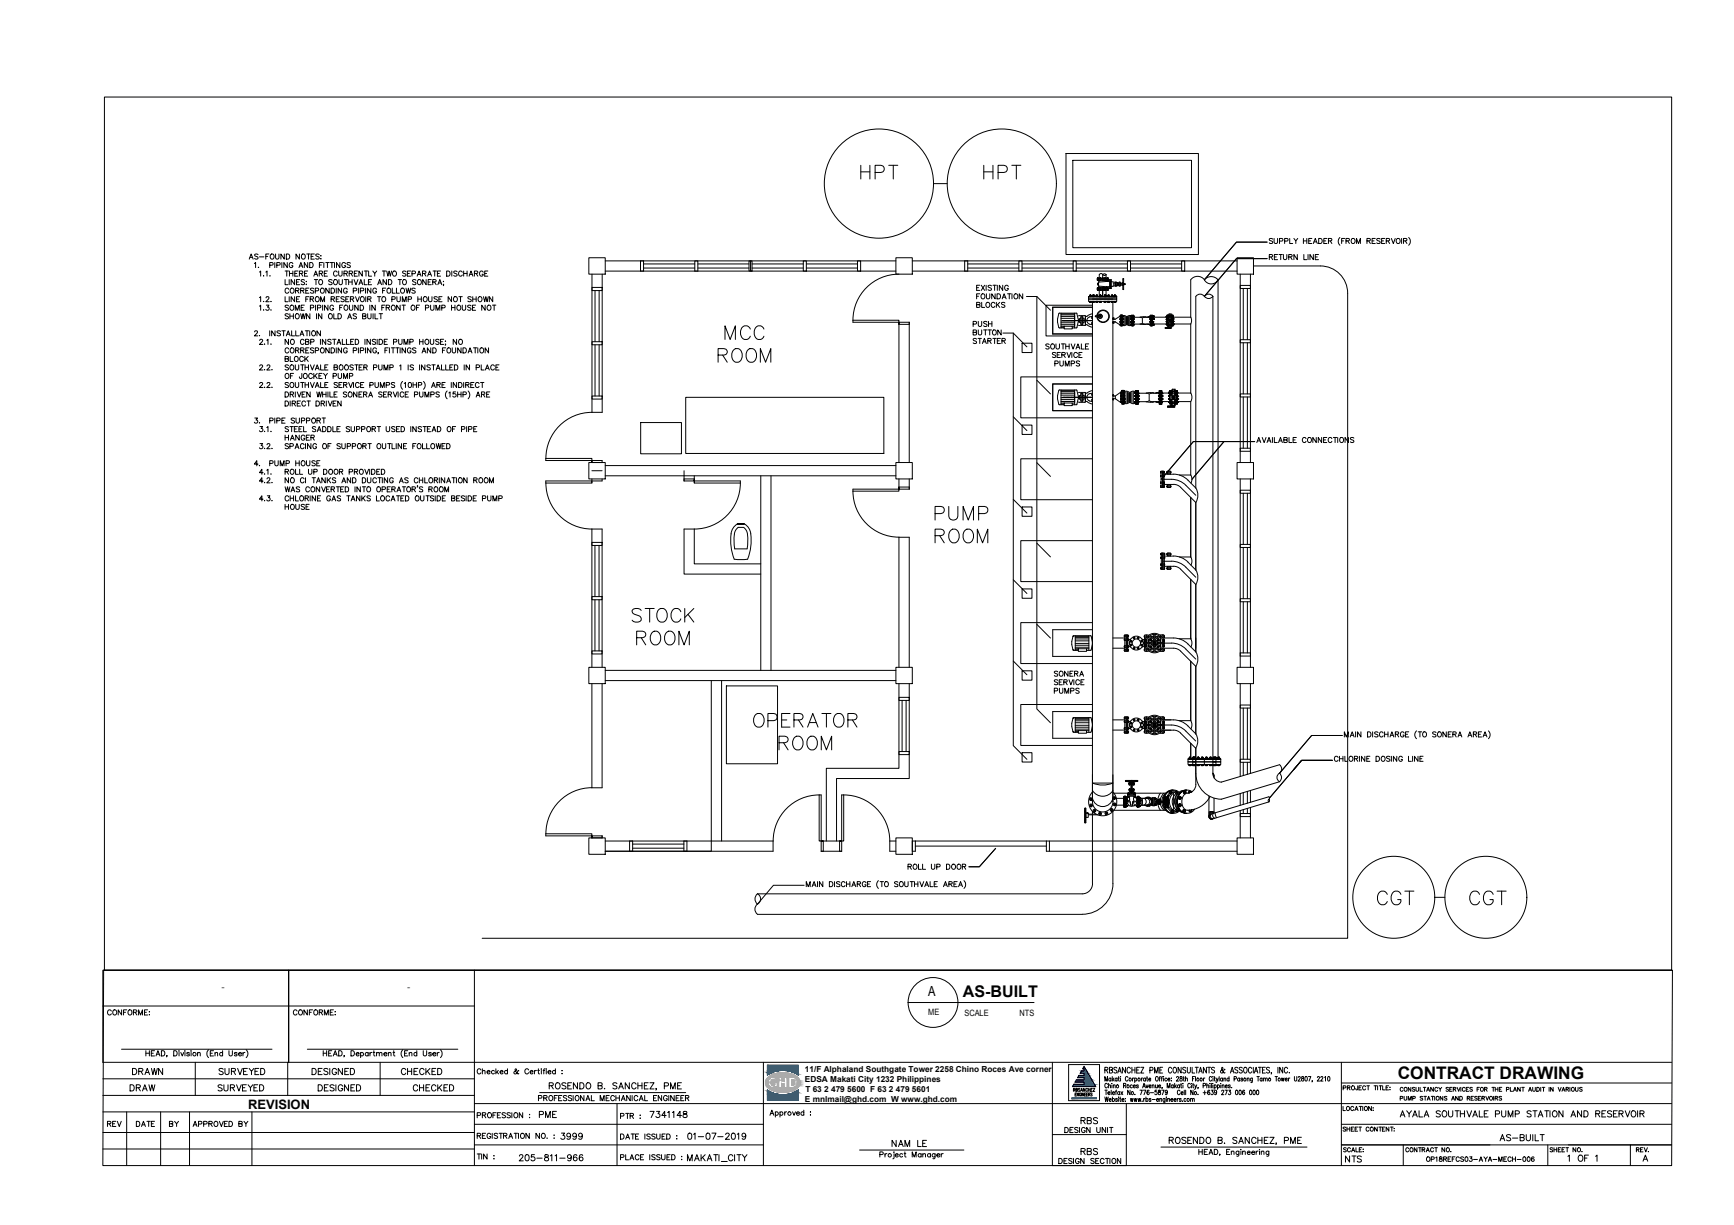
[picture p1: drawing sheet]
<svg xmlns="http://www.w3.org/2000/svg" width="841mm" height="594mm" viewBox="0 0 841 594" stroke-linecap="round" stroke-linejoin="round" font-family="sans-serif">
<defs><g id="words">
<g font-size="11">
<text x="416" y="88">HPT</text>
<text x="476" y="88">HPT</text>
</g>
<g font-size="10.6">
<text x="667" y="440">CGT</text>
<text x="712" y="440">CGT</text>
</g>
<text font-size="8.4" x="678" y="523">CONTRACT DRAWING</text>
<text font-size="7.8" x="467" y="483">AS-BUILT</text>
<g font-size="7.1">
<text x="265" y="530">ROSENDO B. SANCHEZ, PME</text>
<text x="566" y="556">ROSENDO B. SANCHEZ, PME</text>
</g>
<text font-size="6.8" x="450" y="483">A</text>
<g font-size="6.6">
<text x="63" y="522">DRAWN</text>
<text x="105" y="522">SURVEYED</text>
<text x="150" y="522">DESIGNED</text>
<text x="193" y="522">CHECKED</text>
<text x="260" y="543">PME</text>
<text x="314" y="543">7341148</text>
<text x="678" y="543">AYALA SOUTHVALE PUMP STATION AND RESERVOIR</text>
<text x="271" y="554">3999</text>
<text x="332" y="554">01-07-2019</text>
<text x="431" y="557">NAM LE</text>
<text x="726" y="555">AS-BUILT</text>
<text x="523" y="561">RBS</text>
<text x="332" y="564">MAKATI_CITY</text>
<text x="759" y="564">1 OF 1</text>
</g>
<text font-size="6.3" x="120" y="538">REVISION</text>
<g font-size="6.2">
<text x="439" y="423">ROLL UP DOOR</text>
<text x="62" y="530">DRAW</text>
<text x="104" y="530">SURVEYED</text>
<text x="153" y="530">DESIGNED</text>
<text x="199" y="530">CHECKED</text>
<text x="260" y="535">PROFESSIONAL MECHANICAL ENGINEER</text>
<text x="523" y="546">RBS</text>
<text x="250" y="564">205-811-966</text>
<text x="651" y="565">NTS</text>
</g>
<g font-size="5.7">
<text x="615" y="127">RETURN LINE</text>
<text x="608" y="216">AVAILABLE CONNECTIONS</text>
<text x="646" y="370">CHLORINE DOSING LINE</text>
<text x="51" y="494">CONFORME:</text>
<text x="141" y="494">CONFORME:</text>
<text x="230" y="543">PROFESSION :</text>
<text x="300" y="544">PTR :</text>
<text x="51" y="548">REV</text>
<text x="65" y="548">DATE</text>
<text x="81" y="548">BY</text>
<text x="92" y="548">APPROVED BY</text>
<text x="515" y="550">DESIGN UNIT</text>
<text x="230" y="553">REGISTRATION NO. :</text>
<text x="300" y="554">DATE ISSUED :</text>
<text x="300" y="564">PLACE ISSUED :</text>
<text x="512" y="566">DESIGN SECTION</text>
</g>
<g font-size="5.3">
<text x="650" y="550">SHEET CONTENT:</text>
<text x="651" y="560">SCALE:</text>
<text x="681" y="560">CONTRACT NO.</text>
<text x="751" y="560">SHEET NO.</text>
<text x="792" y="560">REV.</text>
<text x="691" y="564">OP18REFCS03-AYA-MECH-006</text>
</g>
<text font-size="4.9" x="678" y="535">PUMP STATIONS AND RESERVOIRS</text>
<g font-size="4.8">
<text x="107" y="480">-</text>
<text x="197" y="480">-</text>
</g>
<g font-size="4.2">
<text x="450" y="492">ME</text>
<text x="468" y="493">SCALE</text>
<text x="495" y="493">NTS</text>
</g>
<g font-size="4">
<text x="390" y="520">11/F Alphaland Southgate Tower 2258 Chino Roces Ave corner</text>
<text x="390" y="525">EDSA Makati City 1232 Philippines</text>
<text x="391" y="529">T 63 2 479 5600 F 63 2 479 5601</text>
<text x="390" y="534">E mnlmail@ghd.com W www.ghd.com</text>
</g>
</g></defs>
<!-- layer: M-X-BKGD -->
<g fill="none" stroke="#000" stroke-width=".49">
<path d="M517 74h64v49h-64zM520 78h58v42h-58zM453 89h6M286 125h8v8h-8zM287 139h5v2h-5zM287 133v67M292 133v67a23 23 0 0 0-27 22M294 127h141M294 131h141M311 127v4M312 127v4M312 130h25"/>
<path d="M312 128h25M337 131v-4h1v4M338 130h25M338 128h25M363 127h2v4h-2zM364 127v4M365 130h25M365 128h25M390 127h1v4h-1zM391 130h25M391 128h25M416 127h1v4h-1z"/>
<path d="M435 125h7v8h-7zM436 133a22 22 0 0 0-22 22M442 127h158M442 131h158M468 127v4M469 130h25M469 128h25M469 127v4M494 131v-4h2v4M496 130h25M496 128h25M521 127h1v4h-1z"/>
<path d="M522 130h25M522 128h25M532 140v1M532 135v1M532 135h5v1M532 140h5v1M532 135h5M532 136h.1M532 135h.1M532 135h1M532 136h1M532 140h1"/>
<path d="M532 140h.1M532 137v1M532 137l1 1M533 138h.1M533 139h.1M533 136h.1M533 136h-1M533 136v3M533 140h-1M533 135h.1M533 140h.1M533 137h-1"/>
<path d="M533 139h5M533 136h1M533 135h1M534 139v1M534 135h.1M534 136h.1M534 140h.1M535 136h.1M535 135h.1M535 140h.1M535 133v2M535 133l1 1v-1"/>
<path d="M535 133h1M535 133h-2v2M536 136h.1M536 135h.1M536 140h.1M536 133v2M537 137h-4M537 139v1M537 136v1l1-1M537 140h.1M537 136h.1M537 135h.1"/>
<path d="M537 135v1h-5M538 135v1v4h-6M538 136v4M538 136h1M538 139h1M539 136v3M539 136v4zM539 137h2M540 137h1M541 139h.1M541 138h-1M541 137v2"/>
<path d="M541 139h-2M541 137h.1M541 137h1M541 137h1v1l-1 1M542 139h-1M542 138h.1M542 137h.1M542 138h1M542 137v1M543 137h-1M543 137v2zM543 137h.1"/>
<path d="M543 138h.1M543 138h1M544 137v1M544 138h.1M544 137h-1M544 137h.1M544 137l1 2M545 137h-1M545 135v5zM545 137v1M545 138h.1M545 138h1"/>
<path d="M546 138h.1M546 138h-1M547 127h1v4h-1zM548 130h25M548 128h25M573 127h2v4h-2zM578 136a4 4 0 0 1 6 0M578 136v18M585 135a4 4 0 0 1 6 1 4 4 0 0 1-7 0zM591 136v232M600 125h8v8h-8zM602 138h4v2h-4z"/>
<path d="M602 133v91M603 140v25M605 140v25M606 133v91M608 129h32a13 13 0 0 1 14 13v313h-420M289 141v25M291 141v25M414 155h22v1h-22zM436 157h5M503 144v200l6 7M515 157h6M515 154h6"/>
<path d="M515 156h6M515 153h6M515 152h6M515 152v7M515 158h1M515 159h1M515 155h1M516 155h.1M516 155h1M516 159h-2a8 8 0 0 1 0-7h8a8 8 0 0 1 0 7h-2M516 158h4v1h-4zM517 155h.1"/>
<path d="M517 155h1M518 155h.1M518 155h1M519 155h.1M519 155h1M520 155h.1M520 158h1M520 155h1M521 155h.1M521 155h1M521 152v7M522 155h.1"/>
<path d="M523 155h.1M523 156h1M523 155h1M523 153h3v5h-3M524 155v1M524 155h.1M524 154h1v3h-1zM525 155h.1M525 154v3M525 155h1M525 157h.1M526 155h.1"/>
<path d="M526 155v1h-1M526 155h1M526 158l4 1M527 155h.1M528 155h.1M528 144h14v1h-14zM528 145h14v1h-14zM528 144h10M528 144h7M528 144h1zM528 146h1zM528 155h1"/>
<path d="M528 154a1.8 1.8 0 0 0-1 1 1.8 1.8 0 0 0 1 2l2 1M529 143h.1M529 147h.1M529 155h.1M529 144h.1M529 143v1M529 146v1M529 155h1M530 144h1zM530 146h1zM530 154v1M530 155h.1"/>
<path d="M530 156v1M530 156h.1M530 148h-23v15h23M530 149h-19v13h19M530 153l-2 1M530 145h10M530 147h.1M530 152l-4 1M530 143h1M530 147h1M530 146v1M530 146h1"/>
<path d="M530 143v1M530 146v243a5 5 0 0 0 5 5 5 5 0 0 0 5-5v-243M530 143h.1M531 146v1M531 143l-1 1M531 153h3zM531 144h2zM531 146h2zM532 143v1M532 146v1M532 146h.1M532 147h.1"/>
<path d="M532 143h.1M532 146h1zM532 144h.1M532 153a3 3 0 0 1 5-2 3 3 0 0 1 0 5 3 3 0 0 1-5-2M532 141h5M532 153a2.8 2.8 0 0 1 4-2 2.8 2.8 0 0 1 0 5 2.8 2.8 0 0 1-4-2M532 141h1h-1M532 141h.1M533 153a1 1 0 0 1 1 0 1 1 0 0 1 0 1 1 1 0 0 1-1 0M533 141h.1M533 144h4M533 153a.9 .9 0 0 1 1 0 .9 .9 0 0 1 0 1 .9 .9 0 0 1-1 0"/>
<path d="M533 144h1zM533 146h1zM533 144h9M533 141v3M533 153h1l-1 1M533 144h.1M533 143h.1M533 143h1M533 147h1M533 144h1M533 146v1M533 143h1z"/>
<path d="M533 143v1M533 146h1M534 141h.1M534 143h-1M534 143h.1M534 143v1M534 146v1M535 141h.1M535 144h7h-4M535 141v3M535 144h2zM535 146h2z"/>
<path d="M535 146v1M536 143v1M536 143h.1M536 146h.1M536 141h.1M536 146v1M536 144h.1M536 147h.1M536 141v3M537 146h1zM537 141h.1M537 144h1z"/>
<path d="M537 143h1M537 147h1M537 146v1M537 144h1M537 146h1M537 143v1M537 143h.1M538 144h3M538 143h-1M538 143h.1M538 143v1M538 146v1"/>
<path d="M538 146h.1M538 144h.1M539 144h1zM539 146h1zM539 143v1M539 143h.1M539 147h.1M539 143h1M539 146h1M539 147h1M539 146v1M539 144h1"/>
<path d="M540 143h.1M540 143h-1M540 143v1M540 146v1M540 147h-1M540 156h1l3 1M540 156h.1M540 154h.1M540 155h.1M540 157h.1M540 154v1M540 156v1"/>
<path d="M540 144h1zM540 146h1zM540 143l1 1M540 143h1M540 147h1M541 143h.1M541 146v1M541 144h.1M541 146h.1M541 147h.1M541 146l-1 1M541 143v1"/>
<path d="M543 155h.1M543 155h1M543 156h.1M543 156h1M543 157v1M543 157h.1M543 154v1M543 154h.1M543 153v1M543 158h.1M543 153h.1M543 153l1 1"/>
<path d="M543 154h1M543 153h1M544 153l-4 2h1M544 155h.1M544 153v5v-5v2M544 157v1M544 153v5M544 157v1zM544 156h.1M544 154v1zM544 153v1zM544 154h.1"/>
<path d="M544 158h.1M544 155h1M544 157h1M544 156h1M544 157h.1M544 154v1M544 153v1M545 153h-1v5M545 158h.1M545 155h.1M545 154h.1M545 153h.1"/>
<path d="M545 153v1M545 156h.1M545 157v1M545 156h-1M545 155h-1M545 157h.1M545 154v1M545 158h-1h2M545 157h-1M545 154h-1M545 153v5M546 153v5"/>
<path d="M546 154v3M546 157h1M547 154v3M547 158h2M547 153v5M548 153v5M548 156h.1M548 157h.1M548 156h1M548 153h.1M548 155h.1M548 153h1"/>
<path d="M548 158h1M548 155h1M548 154h1M548 153v1M548 157v1M548 158h.1M548 153l1 1M548 154h.1M549 156h.1M549 156h-1M549 157l-1 1M549 158h.1"/>
<path d="M549 157h.1M549 155h.1M549 154h.1M549 153h.1M549 153v1M549 157v1M549 154v1M549 157h-1M549 157v1zM549 153v1zM549 154v1zM549 153v5z"/>
<path d="M549 153v5M549 153h-5h1M549 153h1v5h-1zM550 157h3M550 156h.1M550 157v1zM550 153v1zM550 154v1zM550 154v1M550 153h.1M550 158h.1M550 155h.1"/>
<path d="M550 154h.1M550 157v1M550 153v1M550 157h.1M550 154h3M553 157h3M553 157h1h4M554 155v1M556 154h-3M556 154h.1M556 157h.1M557 157h.1"/>
<path d="M557 154h.1M557 154h1M558 157h-1M558 153v1M558 155h.1M558 156h.1M558 157v1M558 154h.1M558 157h.1M558 153h.1M558 158h.1M558 154v1"/>
<path d="M558 153v1zM558 157v1zM558 154v1zM558 154h-4h-1M558 153v5zM558 153h1v5h-1zM559 157v1zM559 156h.1M559 153v1zM559 154v1zM559 154v1M559 157h7"/>
<path d="M559 153h.1M559 158h.1M559 155h.1M559 153v1M559 157v1M559 157h.1M559 154h7M559 154h.1M565 159h3M565 159h.1M565 159h1M566 159h.1"/>
<path d="M566 156h.1M566 157h.1M566 155h.1M566 154h.1M566 153h.1M566 153v1M566 158h.1M566 156h3M566 155h3M566 155v-2v2v-2h1v5M566 156v2v-2M566 157v1"/>
<path d="M566 154v2M566 155v1M566 153v2M566 159h1M566 156v2M566 156v3M567 159h.1M567 153v2M567 156v3M567 157h1M567 154h1M567 153h1"/>
<path d="M567 158h1M567 153h.1M567 155h1v1h-1zM567 152h.1M567 159h1M567 152h1M567 152v1M567 158v1M567 155h.1M568 156h.1M568 159h.1M568 159h-3"/>
<path d="M568 152h.1M568 152v3M568 153v2v-2h1v5h-1v-2v2zM568 158h.1M568 156v3M568 153h.1M568 155v1M569 155h-3M569 155h.1M569 156h.1M569 155v1M569 153v5z"/>
<path d="M569 157v1M569 153v1M569 154h.1M569 157h.1M569 153h.1M578 157h-9M578 157v34M578 154h-9M578 154v1v2M584 144a2.5 2.5 0 0 0-4 0v93M584 144a2.5 2.5 0 0 0 4 0M584 144a2.5 2.5 0 0 1 4 0"/>
<path d="M588 144v231M287 166h5v1h-5zM289 167v25M291 167v25M491 162v200l7 6M496 166h5v5h-5zM602 165h4v1h-4zM603 166v25M605 166v25M287 192h5v2h-5zM333 193h96v27h-96zM503 184l6 7"/>
<path d="M511 186h19h-19v13h19h-19zM514 189h8M514 189a8 8 0 0 0 0 7h2M515 194h6M515 195h6M515 192h6M515 193h6M515 191h6M515 189h6M515 190h6M515 189v7M515 196h1"/>
<path d="M515 195h1M515 193h1M516 193h.1M516 193h1M516 195h4v2h-4zM517 193h.1M517 193h1M518 193h.1M518 193h1M519 193h.1M519 193h1M520 193h.1"/>
<path d="M520 195h1M520 193h1M521 193h.1M521 193h1M521 189v7M522 193h.1M522 189a9 9 0 0 1 0 7h-2M523 193h.1M523 192h1M523 193h1M523 190h3v5h-3M524 193h.1"/>
<path d="M524 192v1v1M524 191h1v4l-1-1zM525 193h.1M525 191v4M525 192h1v1l-1 1M526 193h.1M526 193h1M526 195l4 1M527 193h.1M528 193h.1M528 193h1M529 193h.1"/>
<path d="M529 193h1M530 191v1M530 194h.1M530 193h.1M530 192h.1M530 183h-35v20h35M530 191h-2a1.8 1.8 0 0 0-1 2 1.8 1.8 0 0 0 1 1l2 1M530 189l-4 2M540 192h.1M540 191h.1M540 194h.1M540 191v1"/>
<path d="M540 193v1zM541 193h-1M541 193l3 2M541 192v1M544 190l-3 2h-1M544 190v5M544 195h.1M544 192h.1M544 193h.1M544 190h.1M544 194h.1M544 190v1"/>
<path d="M544 193v1M544 191h.1M544 189h1v7h-1zM544 189h1M544 196h1M545 189v7zM545 189v7M545 193v1M545 192h.1M545 190v1M545 194h.1M545 191h.1"/>
<path d="M545 190h6M545 193h.1M545 195h.1M545 190h.1M546 190v5M547 190v5M547 191v4M548 191v4M549 190v5M550 190v5M550 192h1M550 194h1"/>
<path d="M550 193h1M550 195h1M550 191h1M550 190h1M550 190v1M550 192h.1M550 193v1M550 195h.1M550 193h.1M550 193l1 1M550 190l1 1M551 195h.1"/>
<path d="M551 194h.1M551 193h.1M551 192h.1M551 191h.1M551 190h.1M551 190v1M551 193v1M551 195h-1M551 189v7zM551 190v5M551 195h-6M551 189h1v7h-1z"/>
<path d="M552 189v7zM552 195h.1M552 192h.1M552 190v1M552 195h4l1-1 2 1h3M552 191h5h5M552 194h.1M552 193h.1M552 190h.1M552 193v1M552 191h.1M552 195h1"/>
<path d="M556 191h4M557 192v2M560 195h-4M560 195h2M561 195h1M562 190l-2 1M562 190h.1M562 190l-1 1M562 192h.1M562 194h.1M562 193h.1M562 195h.1"/>
<path d="M562 193v1M562 190v1M562 191h.1M562 189h1v7h-1zM563 189v7zM563 195h.1M563 192h.1M563 192h1M563 194h1M563 193h1M563 195h1M563 190h1"/>
<path d="M564 190v1M564 195h.1M564 193v1M564 194h.1M564 193h.1M564 192h.1M564 190h.1M564 191h.1M566 197h.1M566 197h1M567 197h.1M567 195h.1"/>
<path d="M567 193v1M567 193h.1M567 194h.1M567 192h.1M567 190v1M567 194h3M567 191h.1M567 190h.1M567 192v-3h1v3v-3v7M567 191v5h1v-2v3M567 195h-4M567 191h-4"/>
<path d="M567 197h1M568 197h.1M568 192v2M568 189h-1v3M568 189v3M568 194v3M568 197h1M568 195l1 1M568 195h2M568 191h2M568 190h2M568 196h2"/>
<path d="M568 195h.1M568 190h.1M568 195h1M568 190h1M569 192h1v1h-1zM569 189v1M569 196v1M569 197h.1M569 189h.1M569 189h1M569 197h1M569 190h-1"/>
<path d="M569 190h.1M569 192v1M569 193h.1M570 197h-4M570 197h.1M570 190h.1M570 189h.1M570 189v1M570 196v1M570 194v2v-2M570 189v3v-3h1v7h-1v-2v2zM570 195v1"/>
<path d="M570 192v2M570 190v2v-3v3M570 195h8M570 191h8M570 192h-3M571 192h.1M571 192v2M571 189v7zM571 190v1M571 191h.1M571 194h.1M571 193h.1"/>
<path d="M571 195h.1M571 190h.1M571 193v1M578 195v35M578 191v1v3M603 193v24M605 193v24M606 191h-4v2h4M311 205h20v15h-20zM491 202l7 7M496 206h5v5h-5zM602 217h4"/>
<path d="M602 219h4M265 222h22v1h-22zM265 233h22v1h-22zM265 234a22 22 0 0 0 22 23M286 224h8v8h-8zM287 223v1v-1h5v1h-5M287 232v2M287 228h5M292 232v1h-5M294 231h141M294 226h141M332 228v5h5v-1v1"/>
<path d="M332 232h5M337 233h22v1h-22zM337 231v3M359 234a22 22 0 0 1-22 23M369 231v94M374 231v94M414 237h22v1h-22zM414 238a22 22 0 0 0 22 23M435 224h7v8h-7zM436 224v-68v1v-1h5v68M436 232v5v-1v1h5v-5M436 236h5"/>
<path d="M503 224l6 7M530 222h-35v20h35M563 234h.1M563 236h.1M563 229h.1M563 231h.1M563 230v1M563 235v1M563 229v7h1v-7M563 229h1M563 230h.1M564 229v7"/>
<path d="M564 230h6l3 1 7 6M564 232h5l3 1 3 2 5 5M564 235v1M564 235h5M564 229h1M564 234h1M564 230h1M565 234h.1M565 236h.1M565 229h.1M565 230l-1 1M565 231h.1"/>
<path d="M565 230v1M566 236h.1M566 229h.1M566 235v1M566 235h.1M566 235v1h2v-1M566 229h2M566 229v1M567 229v1M567 235v1M568 235v1M568 229v1"/>
<path d="M568 229h.1M568 236h.1M569 235l3 1 8 8M572 230h6M578 230v3v1M580 237a7 7 0 0 1 0 7M600 224h8v8h-8zM602 238h4v1h-4zM602 232v92M603 239v25M605 239v25M606 232v92"/>
<path d="M287 257h5v67M287 257v67M337 257h-5v21h37M337 257v16h32M358 254a9 9 0 0 0-4 9l1 5a4 4 0 0 0 5 3h3a19 19 0 0 0 0-15l-2-2M358 256h3a11 11 0 0 1 1 10h-6v-7zM361 254h-3h3M491 242l7 7M496 246h5v4h-5zM578 241v29M580 244v32M287 263h5v2h-5z"/>
<path d="M289 265v24M291 265v24M436 261h5v63M436 261v63M503 263l6 7M530 262h-35v20h35M563 274h.1M563 269h.1M563 270v1M563 270h.1M563 276h.1M563 271h.1"/>
<path d="M563 275v1M563 273h.1M563 275h.1M563 268h2v8h-2zM563 268v1M564 268v8M564 270h6l3 1 3 1 4 4M564 275h6h2l8 8M564 272h5l3 1 3 1 5 6M565 275v1zM565 274h.1M565 273h.1"/>
<path d="M565 268h.1M565 269h.1M565 275v1M565 268v1M565 271v-1v1M565 276h.1M565 271h.1M565 270h.1M566 269h.1M566 276h.1M566 275v1M566 275h.1"/>
<path d="M566 275v1h2v-1M566 270v-2h2v2M566 268v1M567 268v2M567 275v1M568 275v1zM568 268h.1M568 269h.1M568 275v1M568 268v1M568 276h.1M572 270h6"/>
<path d="M578 270v2v2M580 276a7 7 0 0 1 0 7M602 264h4v2h-4zM603 266v24M605 266v24M287 289h5v2h-5zM289 291v25M291 291v25M491 281l7 7M496 286h5v4h-5zM578 281v29M580 283v33"/>
<path d="M603 292v25M605 292v25M606 290h-4v2h4M287 316h5v1h-5zM503 303l6 6M520 315h.1M520 309h.1M520 309v2v4M520 315h3M522 308v7M522 313h6M522 314h6"/>
<path d="M522 315h1M522 311h6M522 312h6M522 310h6M522 309h6M523 315h4v1h-4zM527 315h2M527 315h1M528 308v7M529 308l-9 1M529 308l1 3M530 313l-1 2"/>
<path d="M530 302h-35v20h35M530 309v6M530 305h-19v13h19M540 314h6M540 309h6M545 313h1M545 314h1M545 315h1M545 308h1M545 309h.1M545 308l1 1M545 310l1 1"/>
<path d="M545 310h1M545 314h.1M545 315h.1M545 316h.1M545 310h.1M545 309h1M545 313h.1M545 316h1M545 308h.1M546 314h.1M546 313l-1 1M546 313h.1"/>
<path d="M546 315l-1 1M546 315h.1M546 316h.1M546 316h1M546 308h.1M546 308h1M546 309h.1M546 310h-1M546 311h.1M546 310h.1M546 308v8M547 314h.1"/>
<path d="M547 313h.1M547 313v1M547 316h.1M547 315h.1M547 315v1M547 308h.1M547 309h.1M547 311h.1M547 310h.1M547 308v8M547 308v1M547 310v1"/>
<path d="M547 314h1M548 311h1h-1zM548 312l1 1h-1zM548 310h-1M550 309v1zM550 314v1zM552 309v1zM553 311h1zM553 313l1-1v1zM554 310h1M555 313v1M555 315h.1"/>
<path d="M555 313h.1M555 311h.1M555 308v1M555 309h.1M555 310v1M555 308h.1M555 314h-1M556 311v1M556 308h-1v8h2M556 308h1M556 308v1M556 310v2"/>
<path d="M556 312v2M556 315v1M556 312h2v2h1M556 312v1M557 315h3M557 315h.1M557 312v1M557 314v1M557 313h.1M557 309h.1M557 311h.1M557 313v1v-1"/>
<path d="M557 311v1M557 311v-1v1M557 310h.1M557 309v1M558 312h.1M558 314h.1M558 310h.1M558 309h1h-1v3h-2M558 311v1M559 314l-1 1M559 314l1 1M559 308l1 2"/>
<path d="M559 313l1 1M560 310h-1M560 314l-1 2M560 309h-1M560 309h-3M560 314l1 2M560 310h.1M560 309l1 1M560 309h3M560 313v1M561 308l-1 2M561 314l-1 1"/>
<path d="M561 311l1 1M562 313v1zM562 310v1zM562 309h-1h1v3l2-1M562 312h-1M563 309h.1M563 315h-3M563 315h.1M563 313h.1M563 310v1M563 311h.1M563 311v1"/>
<path d="M563 314v1M563 309v1M563 312v1M563 316h.1M563 316h1M564 308v1M564 315v1M564 310v2M564 312h.1M564 312v2M564 313l-2-1v2h-1l1 1M564 308h-1"/>
<path d="M564 308h.1M564 315h1M564 313v1M564 310l1 1M564 308h1M564 309h1M564 309h6l3 1 7 6M564 314h6l2 1 8 8M564 312h5l3 1 3 1 5 6M564 309v1M564 310v4M564 314v1"/>
<path d="M564 316h.1M565 313h-1M565 315h.1M565 311h.1M565 309h.1M565 315h-1M565 311h-1M565 308v1M565 308l-1 1M572 310h6M578 310v2v2M580 316a7 7 0 0 1 0 7"/>
<path d="M602 317h4M602 318h4M286 324h8v8h-8zM287 332v50M292 332v50h-5M294 330h141M294 325h141M345 330v83h-51h81v-5M350 330v78M352 333h25v37h-25zM435 324h7v8h-7zM436 332v41h-35v35"/>
<path d="M436 338h5v2h-5zM438 340v24M439 340v24M441 332v46h-35v30M491 321l7 6M496 325h5v5h-5zM578 321v28M580 323v33M600 324h8v8h-8zM602 332v45M606 332v43M520 355h.1"/>
<path d="M520 348h.1M520 355h3M522 348v7M522 353h6M522 354h6M522 354h1M522 355h1M522 351h6M522 352h6M522 350h6M522 348h6M522 349h6"/>
<path d="M523 354h4v2h-4zM527 355h2M527 354h1M528 348v7M529 348h-9a9 9 0 0 0 0 7M529 348l1 3M530 352l-1 3M530 342h-35v20h35M530 349v6M530 345h-19v13h19M540 354h6M540 349h6"/>
<path d="M545 353l1 1M545 355h1M545 350h.1M545 348h.1M545 353h.1M545 355h.1M545 348h1M545 353h1M545 350h1M546 354h.1M546 349h.1M546 353h.1"/>
<path d="M546 355h-1M546 355h.1M546 348h1v8h-1zM546 348h.1M546 350h.1M546 350h-1M546 348h-1M546 348v8M547 353h.1M547 354h.1M547 355h.1M547 348h.1"/>
<path d="M547 349h.1M547 350h.1M547 353v1M547 353h1M548 350l1 1h-1zM548 352h1v1h-1zM548 350h-1M550 349h.1M550 354v1zM552 354v1zM553 351l1-1v1zM553 352h1v1z"/>
<path d="M554 350h1M555 353h.1M555 355h.1M555 350h.1M555 349h.1M555 350v1M555 348v1M555 353h-1M556 352h2v2h2M556 351h.1M556 348h-1v8l2-1M556 348h1"/>
<path d="M556 348v1M556 350v1M556 352v1M556 354v2M557 354l3 1M557 355h.1M557 352v1M557 350h.1M557 349h.1M557 349v1M557 354v1M557 353h.1"/>
<path d="M557 351h.1M557 350v1M557 348v1M558 352h.1M558 353v1zM558 350h.1M558 349h1h-1v2h-2M558 351h.1M559 354l-1 1M559 347l1 2M559 353l1 1M560 349l-1 1"/>
<path d="M560 354l-1 2M560 349h-1M560 348l-3 1M560 354l1 2M560 349v1M560 349h1M560 348l3 1M560 353v1M561 347l-1 2M561 354h-1M561 351h1M562 353v1z"/>
<path d="M561 350h.1M562 349h-1h1v2h2M562 352h-1M563 349h.1M563 355h.1M563 353h.1M563 350h.1M563 350v1M563 354l-3 1M563 351h.1M563 348h1v1M563 349v1"/>
<path d="M563 352v1M563 354v1M563 355v1M563 356h.1M563 356h1M564 348h.1M564 354v2M564 348v1M564 350v1M564 351v1M564 352v1M564 352h-2v2h-1l1 1"/>
<path d="M564 352h4M564 353h1M564 350h1M564 348l1 1M564 349h1M564 349h6l3 1 7 6a7 7 0 0 1 0 7M564 349v5M564 354h5M564 356h.1M565 355h-1M565 353h.1M565 355h.1"/>
<path d="M565 350h.1M565 353h-1M565 350h-1M565 349h.1M565 350v1M568 352h3l3 1 6 6M569 354l3 1 8 8M572 349h6M578 349v2v2M602 342h4v1h-4zM603 343v25M605 343v25"/>
<path d="M436 364h5v2h-5zM496 365h5v5h-5zM530 380h10a13 13 0 0 1-10 0zM546 379h6M546 379h.1M546 378h6M546 379h1M547 379h.1M547 379h1M548 380h.1M548 379h.1M548 379v1h-1h2"/>
<path d="M549 378h.1M549 379h.1M549 379h-1M549 380h.1M549 380h1M549 379h1M550 379l-1 1h-1M550 380h.1M550 379h.1M550 380h-2M551 379h.1M551 379h-1"/>
<path d="M551 379h-2M551 379h1M552 379h-1M552 379h-6M552 379h.1M576 368h2zM576 371h2zM577 371h.1M577 371h1M577 368h.1M577 367v1M577 367h.1"/>
<path d="M577 368h1M578 360v8M578 368h-1M578 371h-1M578 371h2zM578 368h.1M578 368h1M578 371h.1M578 371h1M578 371h2M578 368v1h12v2M578 368h6"/>
<path d="M578 368h6h-6M579 368h.1M579 371h.1M579 367h.1M579 367h1M579 367v1M579 367l1 1M579 368h1zM579 371h1zM579 371h1M579 368h1M580 368h-2h2"/>
<path d="M580 367h-1M580 367h.1M580 368h.1M580 367v1M580 371h.1M580 371h-1M580 368h-1M580 363v18M580 368h2zM580 371h2zM581 368h.1M581 371h.1"/>
<path d="M581 368h1M581 367v1M581 367h.1M581 371h1M582 371h-1M582 368h2zM582 371h2zM583 371h.1M583 368h1M583 371h1M583 368h.1M583 367h.1"/>
<path d="M583 367v1M584 368h-1M584 371h.1M584 368h.1M584 368h6v1h-12v2h12M584 368h6zM584 368h4M584 368v3M584 368h2zM584 371h2zM585 371h.1M585 368h1"/>
<path d="M585 371h1M585 367v1M585 367h.1M585 368h.1M586 368h-1M586 371h.1M586 368h2zM586 371h2zM587 371h.1M587 368h1M587 371h1M587 367v1"/>
<path d="M587 367h.1M587 368h.1M588 368h-1M588 371h.1M588 368h2zM588 371h2zM588 368h1M588 371h1M588 375h.1M588 375l1 1M588 376h1M588 368h2"/>
<path d="M588 371h2M588 376l1 1M588 367l1 1M588 367h1M588 368h.1M589 368h.1M589 367h-1M589 367h.1M589 368h-1M589 368h1h-5M589 371h1zM589 376v1"/>
<path d="M589 367v1M589 371h.1M589 367h1M589 367h1zM589 368h1M589 371h1M590 368h.1M590 367v1M590 367h.1M590 367l-1 1M590 371h.1M590 368h2h-4h4v1h-4h4v2h-3"/>
<path d="M590 368h2zM590 371h2zM591 368h.1M591 371h.1M591 367v1M591 367h.1M591 371h1M592 371h-1M592 368h-16v1h4h-4v2h4M602 368h4v2h-4zM603 370v6M605 370v6"/>
<path d="M621 375a2.7 2.7 0 0 1 0 4M621 375a2.6 2.6 0 0 0 0-4l-29 8a4 4 0 0 1-4-4M621 375a2.4 2.4 0 0 0 0 4l-29 9a12 12 0 0 1-12-13M287 382a22 22 0 0 0-22 22M397 386h1v22h-1zM397 386a22 22 0 0 0-22 22M408 386h1v22h-1zM409 386a22 22 0 0 1 23 22M526 392v7M526 399h1M526 398h1M526 393h1"/>
<path d="M526 394h1M526 395h1M526 397h1M526 396h1M526 392h1M527 392h-1M527 394h1v2h-1zM527 395v1M527 392v3M527 396v3M527 394h.1M528 395h4"/>
<path d="M529 390h1v1h-1zM530 384a7 7 0 0 0 0 10 7 7 0 0 0 10 0 7 7 0 0 0 0-10M530 387a5 5 0 0 0 5 4 5 5 0 0 0 5-4M530 394v1M530 395v34M530 383a6 6 0 0 0 10 0M536 394h1v1h-1zM540 394v35a15 15 0 0 1-15 14h-158l-1-2 1-3M540 387l1-1v1l-1 1zM540 385h25l-1 1-1 2M540 393h25M541 390h4"/>
<path d="M545 387h.1M545 388h.1M545 389v1M545 391h.1M545 389h.1M545 390h.1M545 388v1zM545 390v1zM545 389v1zM545 387h-4M545 386h1v5h-1zM546 386v5z"/>
<path d="M546 388v1zM546 387h.1M546 390v1zM546 389v1zM546 387v4h1M546 387h1M546 391h.1M546 389h.1M546 388h1M546 390h.1M546 388h.1M546 389v1"/>
<path d="M546 391h1M547 388h.1M547 387h.1M547 391h-1M547 391h.1M547 389h.1M547 389l-1 1M547 389h-1M547 388h-1M547 386h4M547 385h4v1h-4zM547 389h1"/>
<path d="M547 385h.1M547 386h.1M547 386h1M547 385h1M547 384v1M547 386v1M547 391h3M547 384l1 1M547 380h.1M547 387h1M547 390h.1M548 386h.1"/>
<path d="M548 386h-1M548 381h.1M548 385h-1M548 383h.1M548 384h.1M548 387v1M548 388l-1 1M548 389l1 2M548 380v1h1v4M548 384h1M548 384v1M549 383h-1l1 1"/>
<path d="M549 383h-1h1M549 380v5v-5M549 384h.1M549 384h1M549 383h1h-1M549 383l1 1M549 384l1 1M550 384h.1M550 383h.1M550 381h.1M550 389l-1 2M550 387v1l1 1"/>
<path d="M550 380v1M550 386h1M550 385h1M550 381h-1v4M550 386h.1M550 384v1M550 385h.1M550 390h1M550 387h.1M551 386v1M551 386h.1M551 386h-1"/>
<path d="M551 385h.1M551 387h1M551 389h-1M551 388h1M551 389h1M551 391h1M551 390h1M551 387h.1M551 388h.1M551 389v1M551 391h.1M551 389h.1"/>
<path d="M551 390h.1M552 388v1zM552 387h-1M552 387h.1M552 390v1zM552 389v1zM552 388h.1M552 390h.1M552 391h.1M552 389h.1M552 389v1M552 386v5z"/>
<path d="M552 387v4h-2M552 387h5a1.7 1.7 0 0 1 2 2 1.7 1.7 0 0 1-2 1h-5M552 388l1 1zM552 387h1zM552 390l1 1zM552 389l1 1zM553 388h.1M553 387h.1M553 391h.1M553 389h.1M553 390h.1M553 389v1"/>
<path d="M554 387v3zM555 387a1.9 1.9 0 0 1 0 3M555 387a2.3 2.3 0 0 1 3 0 2.3 2.3 0 0 1 0 3 2.3 2.3 0 0 1-3 0M556 387h.1M556 391h1zM556 387a1.7 1.7 0 0 1 2 2 1.7 1.7 0 0 1-2 1M557 391h1zM559 388h.1M559 389h.1M559 387h.1M559 391h.1M559 387v1"/>
<path d="M559 390v1M559 390h.1M559 387h1v4h-1zM560 387v4M560 390h.1M560 387h.1M560 391h.1M560 388h.1M560 388l5 1M560 389h5M560 387l1 1M560 388h1"/>
<path d="M560 390h1M560 387v1M560 390v1M561 387v1M561 390h.1M561 389h4zM561 390h-1M561 387l-1 1M561 389l-1 1M561 389h1M561 388h1M561 388h.1"/>
<path d="M561 389h.1M561 389l2 4M562 388h.1M562 390h.1M562 389v1v-1M562 388h1M562 390h1M562 389v1M562 388h1zM562 389l1 1zM563 388h.1M563 390h.1"/>
<path d="M563 388h-1M563 389v2l2 2M563 385l-2 3M563 389l1 2 2 2M564 389l1 4 2 1h2M564 389l2 4 1 1h2M564 389l1 1M565 390a5 5 0 0 0 4 4M565 388h.1M565 390h.1M565 388h-1M565 385l-2 3"/>
<path d="M565 389v1M565 389h.1M565 389h1M565 388h1M565 387h1M565 387v1M565 387h.1M565 388l1 1M565 390h1M565 387l1 1M566 388h.1M566 390h.1"/>
<path d="M566 389v1M566 388v1M566 387h-1M566 390a.8 .8 0 0 0-1 1 .8 .8 0 0 0 1 1M566 388l-1-1v3M566 389h.1M566 390v1v-1v1M566 388v3M566 387v1M566 390a.7 .7 0 0 0-1 1 .7 .7 0 0 0 1 0M566 387l-1-1v2M566 386v6l2 2"/>
<path d="M566 386h1M566 387h1M566 389h1M566 390h1M566 391h.1M566 386h1v6h-1M566 386h.1M566 392h.1M566 391h1M566 388h1M567 388h.1M567 391h.1"/>
<path d="M567 389h.1M567 391h-1M567 387h-1M567 388h-1M567 390h-1M567 386v6M567 386h.1M567 391l1 2M567 388v1M567 385l-1 2M567 384h1v1l-1-1 1 1M567 385h1"/>
<path d="M568 384a.8 .8 0 0 0-1 0 .8 .8 0 0 0 1 1l-1 2M568 384h.1M568 393l1 1v-1l-1 1M568 393h.1M568 394h.1M568 393l1 1M569 383l-2 1-2 1-1 3M569 393a.8 .8 0 0 0-1 0 .8 .8 0 0 0 1 1M569 393l-1 1M569 383l-2 1a6 6 0 0 0-3 4M569 383a5 5 0 0 0-4 5M569 383l3 1"/>
<path d="M569 384l1 1M569 384l-1 1M569 385v8M570 384a6 6 0 0 0-1 9M570 385a5 5 0 0 0 0 8M570 385h2M570 393h-1M570 384l1 1M570 384h.1M570 384h1v1M571 384h-1M571 393h.1"/>
<path d="M571 385a6 6 0 0 0 0 7 7 7 0 0 1 0-7M572 393l-1 1-1-1 1 1M572 392l-2 1M572 390v1M572 390h.1M572 391h.1M572 387l1-1v1h-1M572 387h.1M572 393l-3 1M572 386a.8 .8 0 0 0 0 1 .8 .8 0 0 0 0 1M572 390a.8 .8 0 0 0 0 1M572 386v1"/>
<path d="M573 394a1.8 1.8 0 0 0-2-1 1.8 1.8 0 0 0-1 1h-1M574 383l-1 1a1.6 1.6 0 0 1-2 1 1.6 1.6 0 0 1-1-1h-2M574 393l1 1v-1h-1M574 393h.1M574 394h.1M574 393v1M574 393a.8 .8 0 0 0 0 1M575 383a.8 .8 0 0 0-1 1 .8 .8 0 0 0 1 1M575 384h-1h1v1l-1-1 1 1M575 383a6 6 0 0 0-4 6 6 6 0 0 0 4 5M576 383l2 1M577 393v1"/>
<path d="M577 384h.1M577 384v1M577 393h.1M577 384l-1 1M577 384h1M578 384a.7 .7 0 0 0-1 0 .7 .7 0 0 0 0 1M578 393v1l-1-1M578 393h.1M578 393a.7 .7 0 0 1-1 1 .7 .7 0 0 1 0-1M579 392a5 5 0 0 1-6 2 5 5 0 0 1-2-6l2-4 3-1a6 6 0 0 0-5 6 6 6 0 0 0 5 5M580 380a5 5 0 0 1-5 5 5 5 0 0 0 1 8 12 12 0 0 0 11-7M586 395h.1"/>
<path d="M586 386l1 11M586 394h3M586 394h2h1M587 397h.1M587 395a1.2 1.2 0 0 0-1 1 1.2 1.2 0 0 0 2 1M588 395a1.2 1.2 0 0 0-1 1 1.2 1.2 0 0 0 1 1M588 397h-1M588 394h-1l-1 1M589 394a1.5 1.5 0 0 0 0 3M589 394h-2l-1 1M589 387v7M589 394l1 3"/>
<path d="M602 395h4v1h-4zM602 385v6M602 393v13M603 384v6M603 393v2M605 384v5M605 392v3M606 383v6M606 392v14M615 389l-27 8M615 388v-2l-28 9M265 404h22v1h-22z"/>
<path d="M286 406h8v8h-8zM287 405v1v-1h5v1h-5zM294 408h81M305 408v5M307 408v5M307 411h25M307 409h25M332 408v5M333 408v5M398 408h10h-1h1v5h-10zM399 408v5M407 408v5"/>
<path d="M432 408v5h3M432 408h3M435 406h7v8h-7zM444 408v5h-2v-5h158M444 410h64M508 408v5h92M509 408v5M600 406h8v8h-8zM367 433l-1 3 1 2M367 433a2.8 2.8 0 0 1 0 5M530 429a5 5 0 0 1-5 4h-158M696 435h5"/>
<circle cx="426" cy="89" r="26"/>
<circle cx="486" cy="89" r="26"/>
<circle cx="567" cy="155" r=".5"/>
<circle cx="567" cy="155" r=".4"/>
<circle cx="569" cy="193" r=".5"/>
<circle cx="569" cy="193" r=".6"/>
<circle cx="549" cy="311" r=".2"/>
<circle cx="549" cy="313" r=".2"/>
<circle cx="550" cy="314" r=".2"/>
<circle cx="550" cy="309" r=".2"/>
<circle cx="551" cy="312" r="3"/>
<circle cx="551" cy="312" r="2"/>
<circle cx="552" cy="314" r=".5"/>
<circle cx="552" cy="309" r=".2"/>
<circle cx="552" cy="314" r=".2"/>
<circle cx="554" cy="313" r=".2"/>
<circle cx="554" cy="311" r=".2"/>
<circle cx="560" cy="312" r="1.3"/>
<circle cx="560" cy="312" r="5"/>
<circle cx="560" cy="312" r="4"/>
<circle cx="560" cy="312" r="1.6"/>
<circle cx="549" cy="351" r=".2"/>
<circle cx="549" cy="352" r=".2"/>
<circle cx="550" cy="354" r=".2"/>
<circle cx="550" cy="349" r=".2"/>
<circle cx="551" cy="352" r="3"/>
<circle cx="551" cy="352" r="2"/>
<circle cx="552" cy="349" r=".5"/>
<circle cx="552" cy="354" r=".2"/>
<circle cx="552" cy="349" r=".2"/>
<circle cx="554" cy="351" r=".2"/>
<circle cx="554" cy="353" r=".2"/>
<circle cx="560" cy="352" r="1.3"/>
<circle cx="560" cy="352" r="5"/>
<circle cx="560" cy="352" r="4"/>
<circle cx="560" cy="352" r="1.6"/>
<circle cx="529" cy="388" r=".7"/>
<circle cx="529" cy="388" r=".4"/>
<circle cx="529" cy="391" r=".4"/>
<circle cx="531" cy="393" r=".7"/>
<circle cx="531" cy="393" r=".4"/>
<circle cx="534" cy="395" r=".7"/>
<circle cx="534" cy="395" r=".4"/>
<circle cx="537" cy="394" r=".4"/>
<circle cx="539" cy="393" r=".4"/>
<circle cx="539" cy="393" r=".7"/>
<circle cx="540" cy="387" r=".4"/>
<circle cx="541" cy="390" r=".7"/>
<circle cx="541" cy="390" r=".4"/>
<circle cx="556" cy="387" r=".1"/>
<circle cx="556" cy="391" r=".1"/>
<circle cx="557" cy="387" r=".2"/>
<circle cx="557" cy="387" r=".1"/>
<circle cx="557" cy="391" r=".1"/>
<circle cx="558" cy="387" r=".2"/>
<circle cx="558" cy="387" r=".1"/>
<circle cx="558" cy="390" r=".2"/>
<circle cx="558" cy="390" r=".1"/>
<circle cx="559" cy="388" r=".1"/>
<circle cx="559" cy="389" r=".1"/>
<circle cx="568" cy="384" r=".7"/>
<circle cx="569" cy="393" r=".7"/>
<circle cx="572" cy="387" r=".7"/>
<circle cx="572" cy="390" r=".7"/>
<circle cx="574" cy="393" r=".7"/>
<circle cx="575" cy="384" r=".7"/>
<circle cx="615" cy="388" r=".5"/>
<circle cx="676" cy="435" r="20"/>
<circle cx="721" cy="435" r="20"/>
</g>
<g fill="#000" stroke="#000" stroke-width=".49">
<path d="M559 312h1zM559 312h1z"/>
<path d="M560 311v1zM560 311v1zM559 312h1z"/>
<path d="M560 311v1zM560 311v1z"/>
<path d="M559 352h1zM559 352h1z"/>
<path d="M560 351v1zM559 351l1 1zM559 351l1 1z"/>
<path d="M560 352v-1zM560 351v1zM560 351v1z"/>
</g>
<!-- layer: M-HVAC-PIPE-TEXT -->
<g fill="none" stroke="#000" stroke-width=".49">
<path d="M617 116h-1l1 2h-1M618 116v1l1 1h1v-2M621 117h1v-1h-1v2M623 117h1l1-1h-2v2M626 116v2h1M628 116v1l1-1M628 117v1M632 116v2M632 117h2M634 116v2M635 117h1M636 116h-1v2h1"/>
<path d="M637 118l1-2 1 2M637 117h2M640 116a1.3 1.3 0 0 1 1 1 1.3 1.3 0 0 1-1 1zM642 117h1M644 116h-2v2h2M644 117h2v-1h-2v2M645 117l1 1M650 115a2.6 2.6 0 0 0 0 4M651 117h1M652 116h-1v2M653 117h1v-1h-1v2M654 117v1"/>
<path d="M658 118v-2l1 2 1-2v2M663 117h1l1-1h-2v2M664 117l1 1M665 117h1M667 116h-2v2h2M669 116h-1l1 1v1h-1M670 117h1M672 116h-2v2h2M672 117h2v-1h-2v2M673 117l1 1M675 116l1 2 1-2M680 116v2"/>
<path d="M681 117h1v-1h-1v2M682 117v1M683 115a2.6 2.6 0 0 1 0 4M474 140h1M475 138h-1v3h1M476 138l2 3M478 138l-2 3M478 138v3M481 139h-2l2 1v1l-2-1M482 138h1M482 138v3M484 138v3"/>
<path d="M486 138v3l-1-3v3M489 139a.9 .9 0 0 0-1-1 .9 .9 0 0 0-1 1v1a.9 .9 0 0 0 1 1 .9 .9 0 0 0 1-1h-1M364 160a2.4 2.4 0 0 0-3-2 2.4 2.4 0 0 0-2 3v1a2.4 2.4 0 0 0 2 3 2.4 2.4 0 0 0 3-2M371 160a2.4 2.4 0 0 0-3-2 2.4 2.4 0 0 0-2 3v1a2.4 2.4 0 0 0 2 3 2.4 2.4 0 0 0 3-2M472 157h1l1-1h-2v2M474 148h1v-1h-1v2h1v-1M474 144h1M474 156v2h1h1v-2M475 142h-1v3M476 147v2h2M478 142l1 3h1v-3M479 156h-2l2 1v1h-2"/>
<path d="M479 156v2M479 157h2M481 156v2M483 147a1 1 0 0 0-2 0 .9 .9 0 0 0 0 1 .9 .9 0 0 0 0 1 1.1 1.1 0 0 0 2-1M483 142v3l-2-3v3M483 147v2M484 142a1.3 1.3 0 0 1 1 2 1.3 1.3 0 0 1-1 1zM484 148l1 1M485 147l-2 1M486 145l1-3 1 3M486 144h2M487 147h-1l1 2h-1"/>
<path d="M489 142h1M490 142v3M491 142v3M496 142v3l-2-3v3M348 172h4l1-2-2-1h-3v7M350 172l3 4M352 165v-7l2 7 3-7v7M356 170a2.4 2.4 0 0 1 2-1 2.4 2.4 0 0 1 2 3v1a2.5 2.5 0 0 1-3 3 2.5 2.5 0 0 1-2-3zM362 170a2.5 2.5 0 0 1 3-1 2.5 2.5 0 0 1 2 3v1a2.5 2.5 0 0 1-3 3 2.5 2.5 0 0 1-2-3zM369 176v-7l2 7 3-7v7M472 161h1v-1h-1v2h2l-1-1M474 164h-2l2 2-1 1-1-1"/>
<path d="M474 164h2M474 160v2h1h1v-2M475 164v3M476 167l1-3 1 3M477 166h1M477 160h2M478 160v2M479 165h1l1-1h-2v3M479 160h2M480 165l1 2M480 160v2M482 164h1"/>
<path d="M482 164v3M484 165h1M485 164h-1v3h1M486 160v2l-2-2v2M486 165h1v-1h-1v3M487 165l1 2M509 167h-2l2 1v1h-2M512 176h1v-1h-1v3M512 171h-1v1l1 1h-2M512 167v2h1h1v-2M513 172h1M514 175v2l1 1 1-1v-2"/>
<path d="M514 171h-1v2h1M515 167h1M515 172h1l1-1h-2v2M516 167v2M516 172l1 1M517 178v-3l1 3 1-3v3M517 167v2M517 168h2M517 171l1 2 1-2M519 167v2M520 167v2l1-2M520 176h1v-1h-1v3"/>
<path d="M520 171v2M522 169l1-2 1 2M522 168h1M523 172a.9 .9 0 0 0-1-1 .9 .9 0 0 0-1 1 .9 .9 0 0 0 1 1 .9 .9 0 0 0 1 0M523 172h1M524 175h-2l2 2-1 1-1-1M524 167v2h2M525 171h-2v2h2M526 168h1M528 167h-2v2h2M454 249h2a1.8 1.8 0 0 0 2-1 1.8 1.8 0 0 0-1-2h-3v6M454 260l3-1 1-1-2-1h-2v6"/>
<path d="M456 260l2 3M460 246v4a2.2 2.2 0 0 0 2 2 2.2 2.2 0 0 0 3-2v-4M461 258v-1a3 3 0 0 1 4 2 3 3 0 0 1-1 4 3 3 0 0 1-4-1 3 3 0 0 1 1-4zM467 252v-6l3 6 2-6v6M468 258a2.5 2.5 0 0 1 3-1 2.5 2.5 0 0 1 1 2v2a2.5 2.5 0 0 1-2 2 2.5 2.5 0 0 1-3-2zM475 249h2a1.8 1.8 0 0 0 2-1 1.8 1.8 0 0 0-1-2h-3v6M474 263v-6l3 6 2-6v6M311 296a2.5 2.5 0 0 0-2-1 2.5 2.5 0 0 0-2 2v1l3 1 1 2a2.9 2.9 0 0 1-4 0M313 295h4M315 295v7M319 296a2.5 2.5 0 0 1 3-1 2.5 2.5 0 0 1 2 3v1a2.5 2.5 0 0 1-3 3 2.5 2.5 0 0 1-2-3zM330 297a2.4 2.4 0 0 0-3-2 2.4 2.4 0 0 0-2 3v1a2.4 2.4 0 0 0 2 3 2.4 2.4 0 0 0 3-2"/>
<path d="M332 295v7M334 298l3 4M337 295l-5 4M309 309h4v-1v-1l-1-1h-3v7M311 309l2 4M316 307a2.4 2.4 0 0 1 3-1 2.4 2.4 0 0 1 1 3v1a2.5 2.5 0 0 1-2 3 2.5 2.5 0 0 1-3-3zM323 307a2.4 2.4 0 0 1 3-1 2.4 2.4 0 0 1 1 3v1a2.5 2.5 0 0 1-2 3 2.5 2.5 0 0 1-3-3zM329 313v-7l3 7 2-7v7M511 335h2v-1h-2v2M513 326h-2l2 1v1h-2M513 330h-2l2 1-1 1h-1M514 331h1"/>
<path d="M514 334v2h1l1-2M515 330h-1v2h1M516 331h1v-1h-1v2M516 336v-2l1 2 1-2v2M517 331l1 1M518 325v3l-2-3v3M518 330l1 2 1-2M519 327h1M519 335h2v-1h-2v2M520 325h-1v3h1M521 330v2M521 327h2v-1l-2-1v3"/>
<path d="M522 327l1 1M523 334h-1v1l1 1h-1M524 330a.9 .9 0 0 0-1 0 .9 .9 0 0 0-1 1 .9 .9 0 0 0 1 1 .9 .9 0 0 0 1-1M524 328l1-3 1 3M524 327h1M524 331h1M526 330h-2v2h2M366 347a2.5 2.5 0 0 1 3-1 2.5 2.5 0 0 1 2 3v1a2.5 2.5 0 0 1-3 3 2.5 2.5 0 0 1-2-3zM372 349h4l1-1v-1l-2-1h-3v7M379 349h3M383 346h-4v7h4M385 349h4v-1v-1l-1-1h-3v7"/>
<path d="M385 358a2.4 2.4 0 0 1 3-1 2.4 2.4 0 0 1 1 3v1a2.5 2.5 0 0 1-2 3 2.5 2.5 0 0 1-3-3zM387 349l2 4M392 353l2-7 3 7M392 358a2.4 2.4 0 0 1 3-1 2.4 2.4 0 0 1 1 3v1a2.5 2.5 0 0 1-2 3 2.5 2.5 0 0 1-3-3zM393 350h3M399 346h4M401 346v7M405 347a2.4 2.4 0 0 1 3-1 2.4 2.4 0 0 1 1 3v1a2.5 2.5 0 0 1-2 3 2.5 2.5 0 0 1-3-3zM411 349h4l1-1-1-1-1-1h-3v7M413 349l3 4M652 357v-2l1 2 1-2v2M655 357l1-2 1 2"/>
<path d="M655 357h1M657 355v2M660 355v2l-2-2v2M663 355h1a1.3 1.3 0 0 1 1 1 1.3 1.3 0 0 1-1 1h-1zM666 355v2M668 355h-1v1l1 1h-1M671 356a.9 .9 0 0 0-1-1 .9 .9 0 0 0-1 1 .9 .9 0 0 0 1 1 .9 .9 0 0 0 1 0M672 355v2M672 356h1M673 355v2M674 357l1-2 1 2M675 357h1"/>
<path d="M677 356h1v-1h-1v2M678 356v1M681 356a.9 .9 0 0 0-1-1 .9 .9 0 0 0-1 1 .9 .9 0 0 0 1 1 .9 .9 0 0 0 1-1h-1M682 356h1M683 355h-1v2h1M687 354a2.5 2.5 0 0 0 0 4M688 355h2M689 355v2M696 355h-1l1 2h-1M701 355v2l-1-2v2M702 356h1M704 355h-2v2h2"/>
<path d="M705 356h1v-1h-1v2M705 356l1 1M707 357l1-2 1 2M707 357h2M712 357l1-2 1 2M712 357h2M715 356h1v-1h-1v2M715 356l1 1M717 356h1M719 355h-2v2h2M719 357l1-2 1 2M720 357h1"/>
<path d="M722 354a2.6 2.6 0 0 1 0 4M378 360h4v-1v-1l-1-1h-3v7M380 360l2 4M398 364v-7l3 7 2-7v7M391 430v-2l1 2 1-2v2M394 430l1-2 1 2M394 429h1M397 428v2M399 428v2l-2-2v2M402 428h1a1.3 1.3 0 0 1 1 1 1.3 1.3 0 0 1-1 1h-1zM405 428v2M407 428h-1l1 2h-1"/>
<path d="M410 428a.9 .9 0 0 0-1 0 .9 .9 0 0 0-1 0v1a.9 .9 0 0 0 1 1 .9 .9 0 0 0 1-1M411 428v2M411 429h1M412 428v2M413 430l1-2 1 2M414 429h1M416 429h1v-1h-1v2M417 429v1M420 428a.9 .9 0 0 0-1 0 .9 .9 0 0 0-1 0v1a.9 .9 0 0 0 1 1 .9 .9 0 0 0 1-1h-1M421 429h1M422 428h-1v2h1M426 427a2.5 2.5 0 0 0 0 4"/>
<path d="M427 428h2M428 428v2M435 428h-1l1 1v1h-1M439 428v1l1 1v-2M441 428h2M442 428v2M444 429h1M444 428v2M445 428v2M446 428l1 2 1-2M448 430l1-2 1 2M449 429h1"/>
<path d="M451 428v2h2M453 429h1M455 428h-2v2h2M458 430l1-2 1 2M458 429h1M460 429h2v-1h-2v2M461 429l1 1M463 429h1M464 428h-1v2h1M465 430l1-2 1 2M465 429h1M468 427a2.6 2.6 0 0 1 0 4"/>
<circle cx="656" cy="117" r="1.1"/>
<circle cx="678" cy="117" r="1.1"/>
<circle cx="477" cy="144" r="1.1"/>
<circle cx="479" cy="148" r="1.1"/>
<circle cx="493" cy="144" r="1.1"/>
<circle cx="482" cy="161" r="1.1"/>
<circle cx="511" cy="168" r="1.1"/>
<circle cx="515" cy="327" r="1.1"/>
<circle cx="691" cy="356" r="1.1"/>
<circle cx="698" cy="356" r="1.1"/>
<circle cx="430" cy="429" r="1.1"/>
<circle cx="437" cy="429" r="1.1"/>
</g>
<!-- layer: 0 -->
<g fill="none" stroke="#000" stroke-width=".49">
<path d="M51 47h760v424h-760zM615 117h-15l-16 19M615 125h-15l-16 19M498 144h5l6 6M486 162h5l7 6M594 214h-15l-16 18M609 214h-15l-16 18M651 357h-15l-15 18M627 373l4-4h15h-15l-15 18M483 411l-8 9h-5M390 429h-15l-8 9M95 515v16"/>
<path d="M140 515v16M184 515v16M370 515v50M510 515v50h36v-30M651 515v50M50 523h180M50 531h180M50 539h180M61 539v26M78 539v26M92 539v26M122 539v26"/>
<path d="M230 535h581M299 535v30M651 525h160M50 549h180M50 557h180M230 545h140M230 555h140M510 550h36M651 555h160h-20v10M651 545h160M681 555v10M751 555v10"/>
</g>
<!-- layer: FENCE -->
<g fill="none" stroke="#000" stroke-width=".49">
<path d="M121 126l1-3 1 3M121 125h1M123 128l1-1v3M125 124h-1l1 1v1l-1-1M125 130h.1M126 132v-1v3M126 125h2M128 134h.1M129 132l1-1v3M129 124h1M130 123h-1v3M131 129h1v-1l-1-1v3"/>
<path d="M131 134h.1M133 127v3M134 123v2v1l1-1v-2M134 129h2v-1l-2-1v3M137 127v3M138 123v3l-2-3v3M138 136v2h2M138 131h2M139 123h1a1.3 1.3 0 0 1 1 1 1.3 1.3 0 0 1-1 2h-1zM139 131v3M139 127v3l-1-3v3M140 136v2"/>
<path d="M140 131v3M140 133h2M142 128a.9 .9 0 0 0-1-1 .9 .9 0 0 0-1 1v1a.9 .9 0 0 0 1 1 .9 .9 0 0 0 1-1h-1M142 131v3M143 136v2l-2-2v2M143 133h1M144 137h1M145 131h-2v3h2M145 130l1-3 1 3M145 123v3l-1-3v3M145 133h2v-1l-2-1v3M145 136h-1v2h1"/>
<path d="M145 129h2M146 133l1 1M148 136h-2l2 1-1 1h-1M148 133h1M149 136h.1M149 138h.1M149 123h1M149 127v3l-1-3v3M149 131h-1v3h1M150 123v3M150 140h-2v2h2M150 127h1a1.3 1.3 0 0 1 1 2 1.3 1.3 0 0 1-1 1h-1z"/>
<path d="M151 124h1M152 134l1-3 1 3M152 123h-1v3h1M152 136h2M153 133h1M153 136v2M155 124h-2l2 1-1 1-1-1M155 133h1v-1l-1-1v3M155 129h1M156 125h.1M156 124h.1M156 133v1"/>
<path d="M156 127h-1v3M157 127v3M157 133h1M158 127h2M159 131h-2v3h2M159 127v3M160 140v2l-2-2v2M160 127h2M161 140a1.3 1.3 0 0 1 1 1 1.3 1.3 0 0 1-1 1zM161 127v3M161 136h-2l2 1-1 1h-1M162 127v3"/>
<path d="M163 140v2M164 132a1.1 1.1 0 0 0-2-1 .9 .9 0 0 0 0 1v1a.9 .9 0 0 0 1 1 .9 .9 0 0 0 1-1M164 131v2l1 1h1v-3M164 136v1l1 1h1v-2M165 127v3l-2-3v3M166 140v2l-2-2v2M167 133h1v-1l-1-1v3M167 136h2M168 128a.9 .9 0 0 0-1-1 .9 .9 0 0 0-1 1v1a.9 .9 0 0 0 1 1 .9 .9 0 0 0 1-1h-1M168 133l1 1M168 136v2M169 137h2"/>
<path d="M169 136v2M169 133h2v-1l-2-1v3M170 128l-1-1v1l1 1h-2M170 133l1 1M171 136v2M172 136l1 2 1-2M172 133h1M173 131h-1v3h1M174 140v2M174 138l1-2 1 2M174 137h2M176 131v3l-2-3v3"/>
<path d="M177 136v2h1M177 131h1M177 140v2M178 131v3M179 137h1M179 131v3h1M180 140v2l-2-2v2M180 136h-1v2h1M181 131l1 2 1-2M182 133v1M183 138l1-2 1 2M184 137h1"/>
<path d="M185 131h2M186 131v3M187 140h-1v2M187 136v2l-1-2v2M188 131v3l1-3v3l1-3M188 136h1a1.3 1.3 0 0 1 1 1 1.3 1.3 0 0 1-1 1h-1zM190 140v2h2M192 140v2h2M193 136h2M194 136v2M197 132h-2l2 2h-2M197 140v2l1-2 1 2v-2"/>
<path d="M198 133h1M199 131h-1v3h1M200 133h1v-1l-1-1v3M202 136h-2l2 1v1h-2M202 134l1-3 1 3M203 133h1M205 133h1l1-1-2-1v3M206 133l1 1M207 136v2l-2-2v2M207 134l1-3 1 3M208 137h1M208 133h1"/>
<path d="M209 136h-1v2h1M210 137h1l1-1h-2v2M210 131h2M211 137l1 1M211 131v3M212 133h1M212 138l1-2 1 2M213 137h1M214 131h-2v3h2M215 136h.1M215 138v1M217 131a1.3 1.3 0 0 1 1 2 1.3 1.3 0 0 1-1 1z"/>
<path d="M219 131v3M222 132h-2l2 2h-2M224 132a.9 .9 0 0 0-1-1 .9 .9 0 0 0-1 1v1a.9 .9 0 0 0 1 1 .9 .9 0 0 0 1-1M225 133h2M225 131v3M227 131v3M228 134v-3l1 3M228 133h1M230 133h2v-1l-2-1v3M231 133l1 1M234 132a.9 .9 0 0 0-1-1 .9 .9 0 0 0 0 1v1a.9 .9 0 0 0 0 1 .9 .9 0 0 0 1-1M235 133h1"/>
<path d="M237 131h-2v3h2M126 144v2M126 148v2M128 146h.1M128 150h.1M129 144h1l-1 2h2M129 148h1v1a.8 .8 0 0 1 0 1 .8 .8 0 0 1-1 0M131 146h1M131 150h1M138 144v2h2M140 148h-2v1l2 1h-2M140 152h-2l2 2-1 1-1-1"/>
<path d="M140 140a.9 .9 0 0 0-1 0 .9 .9 0 0 0-1 1 .9 .9 0 0 0 1 1 .9 .9 0 0 0 1 0M140 144v2M141 152v3M141 153h1M142 152v3M143 144v2l-2-2v2M143 150v-2l1 2 1-2v2M143 141h2v-1h-2v2M144 145h1M144 141l1 1M145 144h-1v2h1M146 141h1v-1h-1v2"/>
<path d="M146 152v3l1-3 1 3v-3M146 149h1M147 141v1M148 148h-2v2h2M148 141h1M148 145h1M150 144h-2v2M150 152v3l-1-3v3M150 145h2v-1h-2v2M151 149h1v-1h-1v2M151 145l1 1M152 140h-1l1 1v1h-1"/>
<path d="M153 141h1v-1h-1v2M153 148v2M154 152v3M154 149h1v-1h-1v2M156 146v-2v2l1-2v2M156 152v3l-2-3v3M156 148v2M159 148v2l-2-2v2M161 145h1v-1h-1v2M161 145l1 1M162 149a.9 .9 0 0 0-1-1 .9 .9 0 0 0-1 1v1a.9 .9 0 0 0 1 0 .9 .9 0 0 0 1 0h-1M162 152v3h1"/>
<path d="M163 145h1M164 152h1a1.3 1.3 0 0 1 1 1 1.3 1.3 0 0 1-1 2h-1zM165 144h-2v2h2M165 149h1M166 148h-1v2M167 144h-2l2 2h-1h-1M168 145h1M168 140a.9 .9 0 0 0-1 0 .9 .9 0 0 0 0 1 .9 .9 0 0 0 1 1 .9 .9 0 0 0 0-1M169 155l1-3 1 3M169 154h1M169 144h-1v2h1M169 148v2h1h1v-2"/>
<path d="M170 145h1v-1h-1v2M171 145l1 1M171 141h2v-1h-2v2M172 144l1 2 1-2M173 152h-2l2 2-1 1-1-1M174 148v2l-2-2v2M175 148a1.3 1.3 0 0 1 1 1 1.3 1.3 0 0 1-1 1zM175 141h1v-1h-1v2M176 153h1h1l-2-1v3l1-1v-1M177 144v2M178 145h2v-1h-2v2M178 152v2l1 1 1-1v-2"/>
<path d="M179 145l1 1M179 148v2M181 152v3M182 152v3h1M182 148v2l-2-2v2M183 140a.9 .9 0 0 0-1 0 .9 .9 0 0 0-1 1 .9 .9 0 0 0 1 1 .9 .9 0 0 0 1-1h-1M183 144h2M184 144v2M184 152h2M185 152v3M185 149h1M186 141h.1"/>
<path d="M187 148h-2v2M187 149h2v-1h-2v2M188 149l1 1M190 145h1l1-1h-2v2M193 144v2h1v-2M194 148v2l-2-2v2M195 148h2M195 146v-2l1 2 1-2v2M196 148v2M198 145h1v-1h-1v2M201 140h-1l1 2h-1M202 149h1"/>
<path d="M203 145h1M203 144v2M204 148h-2v2M204 144v2M206 149h2v-1h-2v2M208 144v2h1l1-2M209 148v2h1v-2M211 150v-2l1 2 1-2v2M212 144h-1v1l1 1h-2M213 145h1M214 149h2v-1h-2v2M214 144h-1v2h1"/>
<path d="M219 144v2l-2-2v2M219 149h2M219 148v2M221 148v2M223 144h1M223 144v2M224 148v2h1h1v-2M228 148h-1l1 2h-1M229 144h-2v1l2 1h-2M229 149h1M229 145h2M229 144v2"/>
<path d="M231 148h-2v2h2M231 144v2M234 144l1 2 1-2v2l1-2M235 148v2l-1-2v2M239 148h2M239 144v2l-2-2v2M240 148v2M124 161v-1l1 1-2 2h2M126 163h.1M126 165h1l-1 2h2M126 178l1-1v1l-1 1h2M128 167h.1"/>
<path d="M128 179h.1M129 165h1v2M130 178v-1l1 1-2 1h2M131 160v3M131 167h1M132 179h.1M133 160v3l-1-3v3M136 161h-2l2 2h-2M137 160h1M138 160v3M138 174h2v-1h-2v2h2l-1-1M139 163l1-3 1 3"/>
<path d="M139 162h1M140 165v2l-2-2v2M140 177h-2v1l2 1h-2M140 169a.9 .9 0 0 0-1 0 .9 .9 0 0 0-1 1 .9 .9 0 0 0 1 1 .9 .9 0 0 0 1 0M141 173v2h1M141 160v3h2M143 177v2h1h1v-2M143 170h2v-1h-2v2M143 160v3h2M144 170l1 1M145 163l1-3 1 3M146 170h1v-1h-1v2"/>
<path d="M146 162h1M146 177h1M147 170v1M147 177v2M147 173a.9 .9 0 0 0-1 0 .9 .9 0 0 0-1 1 .9 .9 0 0 0 1 1 .9 .9 0 0 0 1 0M147 165a.9 .9 0 0 0-1 0 .9 .9 0 0 0 0 1 .9 .9 0 0 0 0 1 .9 .9 0 0 0 1-1M148 173v2M148 177v2M148 178h2M148 160h2M148 166h2v-1h-2v2h2v-1h-1M148 170h1"/>
<path d="M148 174l1 1M149 160v3M149 173l-1 1M150 177v2M150 169h-2v2h2M150 160v3M151 177v2l1-2M151 166h1v-1h-1v2M152 169h-1l1 1v1h-1M153 170h1v-1h-1v2M153 179l1-2 1 2M153 179h1"/>
<path d="M155 160v3l-1-3v3M155 165v2M156 177v2h1M158 178h.1M158 165v2l-2-2v2M159 177h-1v2h1M160 169v2l-2-2v2M161 165h-2l2 1-1 1h-1M161 169a1.3 1.3 0 0 1 1 1 1.3 1.3 0 0 1-1 1zM161 165h2M162 178h1l1-1h-2v2h2l-1-1M162 165v2"/>
<path d="M163 169v2M163 167l1-2 1 2M164 166h1M166 169v2l-2-2v2M166 165v2h1M168 165v2h1M168 169a.9 .9 0 0 0-1 0 .9 .9 0 0 0 0 1 .9 .9 0 0 0 1 1 .9 .9 0 0 0 0-1M170 166h1M171 170h2v-1h-2v2M171 177h-1l1 2h-1M172 165h-2v2h2M172 177h2"/>
<path d="M172 165h1a1.3 1.3 0 0 1 1 1 1.3 1.3 0 0 1-1 1h-1zM173 177v2M174 169v2M174 178h1M175 170h1v-1h-1v2M176 177h-2v2h2M176 178h2v-1h-2v2M177 165v2M177 169v2M177 178l1 1M180 165v2l-2-2v2M180 169v2l-2-2v2"/>
<path d="M181 178h2v-1h-2v2M182 165h-1l1 1v1h-1M183 169a.9 .9 0 0 0-1 0 .9 .9 0 0 0-1 1 .9 .9 0 0 0 1 1 .9 .9 0 0 0 1-1h-1M183 165v2M184 171l-1 1M184 177v2h1v-2M184 165h1a1.3 1.3 0 0 1 1 1 1.3 1.3 0 0 1-1 1h-1zM186 179v-2l1 2 1-2v2M186 166h1M187 170h1M188 165h-2v2h2M188 169h-1v2"/>
<path d="M189 169v2M189 178h2v-1h-2v2M190 169h1M191 169v2M191 166h1v-1h-1v2M192 169h2M193 169v2M193 165v1l1 1h1v-2M194 177v2M194 169v2M196 167v-2l1 2 1-2v2M197 169v2l-2-2v2"/>
<path d="M198 177v2M199 166h1v-1h-1v2M199 169a.9 .9 0 0 0-1 0 .9 .9 0 0 0 0 1 .9 .9 0 0 0 0 1 .9 .9 0 0 0 1-1M201 177h-2l2 2h-1h-1M202 169h-2l2 1v1h-2M204 166h1M204 165v2M204 177v2M205 171l1-2 1 2M205 170h1M205 165v2M206 177v2l-2-2v2"/>
<path d="M209 165v1v1h1v-2M209 177h-2v1l2 1h-2M209 169v2l-2-2v2M209 177h2M210 169h1a1.3 1.3 0 0 1 1 1 1.3 1.3 0 0 1-1 1h-1zM210 177v2M212 179v-2l1 2M212 179h1M213 165h-2l2 1-1 1h-1M214 166h1M214 177v2h2M215 170h1"/>
<path d="M215 165h-1v2h1M216 165h.1M216 167h.1M216 169h-1v2M216 177v2h2M218 178h1M219 169v1l1 1 1-1v-1M220 177h-2v2h2M220 177h1a1.4 1.4 0 0 1 1 1 1.4 1.4 0 0 1-1 1h-1zM221 165v2l-1-2v2M224 169v2l-2-2v2M225 169a1.3 1.3 0 0 1 1 1 1.3 1.3 0 0 1-1 1z"/>
<path d="M225 177v2M227 171l1-2 1 2M227 170h2M228 177v2l-2-2v2M230 169h1M230 169v2M231 178h1v-1h-1v2M232 169v2M233 177v2h2M235 179l1-2 1 2M236 179h1M237 169v2l-2-2v2"/>
<path d="M240 178a.9 .9 0 0 0-1-1 .9 .9 0 0 0-1 1v1a.9 .9 0 0 0 1 0 .9 .9 0 0 0 1 0M241 178h.1M242 177h-1v2h1M126 186l1-1v1l-1 2h2M128 188h.1M130 186v-1l1 1-2 2h2M132 188h.1M138 190h1a1.3 1.3 0 0 1 1 1 1.3 1.3 0 0 1-1 2h-1zM138 194h1a1.3 1.3 0 0 1 1 2 1.3 1.3 0 0 1-1 1h-1zM140 186h-2l2 2h-2M141 191h1v-1h-1v3M141 194v3"/>
<path d="M141 182h1M142 191v2M142 196h1v-1l-1-1v3M142 181h-1v3M143 196v1M143 185v2l1 1h1v-3M143 190v3M144 190l1 3 1-3M144 196h1M146 194h-2v3h2M146 185h1M146 181v2h-1"/>
<path d="M147 191h.1M147 185v3M148 185v3M148 187h2M148 190h-1v3h1M148 195a.9 .9 0 0 0-1-1 .9 .9 0 0 0-1 1v1a.9 .9 0 0 0 1 1 .9 .9 0 0 0 1-1M149 194h2M150 185v3M150 194v3M150 190v3l-1-3v3M151 185v3l1-3M151 182a1 1 0 0 0-1-1 1 1 0 0 0 0 2 .9 .9 0 0 0 0 1 .9 .9 0 0 0 1-1"/>
<path d="M152 181v3M153 182l1 2M153 188l1-3 1 3M153 194h1a1.3 1.3 0 0 1 1 2 1.3 1.3 0 0 1-1 1h-1zM153 187h1M154 190v3l1-3v3l1-3M154 181l-2 2M155 182h1M156 185v3h1M156 196h1v-1l-1-1v3M156 181h-1v3h1M156 190v3"/>
<path d="M156 191h2M157 196v1M157 181l1 1 1-1M158 187h.1M158 182v2M158 190v3M158 194v3M159 185h-1v3h1M159 190v3M159 194l1 3 1-3M160 190v3h1M162 182h1v-1h-1v3"/>
<path d="M162 196h.1M162 191h1M163 194h-1v3h1M164 190h-2v3h2M164 186h-2l2 2h-2M164 181v2l1 1 1-1v-2M164 187h1M165 194v3l-1-3v3M166 185h-2v3h2M167 184v-3l1 3 1-3v3M167 187h1v-1l-1-1v3M167 187l1 1"/>
<path d="M168 190h-1l1 2v1l-1-1M169 185l1 3 1-3M169 182h2v-1h-2v3M171 185v3M173 190v3l-2-3v3M174 191h1M174 186a.9 .9 0 0 0-1-1 .9 .9 0 0 0-1 1v1a.9 .9 0 0 0 1 1 .9 .9 0 0 0 1-1M175 187h1M176 190h-2v3h2M176 191h2v-1h-2v3M176 185h-1v3h1M177 191l1 2"/>
<path d="M179 193l1-3 1 3M179 192h1M179 187h2v-1l-2-1v3M182 185v2l1 1 1-3M184 188v-3l1 3 1-3v3M185 190h-1v1l1 1h-1M186 191h1M187 187h2v-1l-2-1v3M188 190h-2v3h2M188 191h2v-1h-2v3M189 191l1 2M191 190l1 3 1-3"/>
<path d="M191 186h-1l1 1v1h-1M193 190v3M195 185a2.5 2.5 0 0 0 0 4M196 191a.9 .9 0 0 0-1-1 .9 .9 0 0 0-1 1v1a.9 .9 0 0 0 1 1 .9 .9 0 0 0 1-1M196 186l1-1v3M197 191h.1M198 190h-1v3h1M200 187h2M200 185v3M201 191h2v-1h-2v3M202 185v3M203 187h1v-1l-1-1v3"/>
<path d="M204 190v2v1l1-1v-2M205 185a2.6 2.6 0 0 1 0 4M206 193v-3l1 3 1-3v3M209 191h1v-1h-1v3M209 188l1-3 1 3M210 187h1M212 187h1v-1l-1-1v3M213 187l1 1M213 190h-2l2 2-1 1-1-1M214 187h1M216 185h-2v3h2M217 190a2.5 2.5 0 0 0 0 3"/>
<path d="M218 191v-1v3M219 185v3M221 190h-1v1a.9 .9 0 0 1 1 0 .9 .9 0 0 1 0 1 .9 .9 0 0 1-1 0M221 185v3l-1-3v3M222 191h2M222 190v3M222 185h1a1.3 1.3 0 0 1 1 2 1.3 1.3 0 0 1-1 1h-1zM224 190v3M225 191h1v-1h-1v3M225 185v3M226 187h1v-1l-1-1v3M227 187l1 1"/>
<path d="M227 190a2.6 2.6 0 0 1 0 3M228 187h1M230 185h-2v3h2M231 193l1-3 1 3M231 192h1M232 186a.9 .9 0 0 0-1-1 .9 .9 0 0 0 0 1 1 1 0 0 0 0 2 1 1 0 0 0 1 0v-1M233 185h2M234 191h1v-1h-1v3M234 185v3M234 191l1 2M236 191h1M238 190h-2v3h2"/>
<path d="M124 203h1l-1 1a.8 .8 0 0 1 1 1 1 1 0 0 1-2 0M126 205h.1M126 207h1v1a.8 .8 0 0 1 0 1 .8 .8 0 0 1-1 0M126 215h1v1a.8 .8 0 0 1 0 1 .8 .8 0 0 1-1 0M128 209h.1M128 217h.1M129 207h1v2M130 216v-1l1 1-2 2h2M131 204h1v-1h-1v2M131 209h1M132 217h.1M133 203v2"/>
<path d="M134 204h2v-1h-2v2M137 204h1M138 203h-1v2h1M138 211v2M138 212h2M140 207h-2l2 2h-1h-1M140 216l-2-1v1l2 1h-2M140 211v2M141 216h1v-1h-1v3M141 207h1M141 213l1-2 1 2M141 213h1"/>
<path d="M141 207v2M143 208h1M143 203h-2l2 1-1 1h-1M143 218l1-3 1 3M143 217h2M144 203v1v1h1v-2M144 207h-1v2h1M145 208h1M145 211v2l-2-2v2M146 204h2v-1h-2v2M147 207h-2v2h2M147 207v2h2"/>
<path d="M147 216a.9 .9 0 0 0-1-1 .9 .9 0 0 0 0 1v1a.9 .9 0 0 0 0 1 .9 .9 0 0 0 1-1M148 212a.9 .9 0 0 0-1-1 .9 .9 0 0 0-1 1v1a.9 .9 0 0 0 1 0 .9 .9 0 0 0 1 0h-1M148 215v3M149 212h.1M149 204h1v-1h-1v2M150 211h-1v2h1M151 212h1v-1h-1v2M151 215v3l-2-3v3M152 212v1M153 207h-2l2 1v1h-2M154 216a1.1 1.1 0 0 0-2-1 .9 .9 0 0 0 0 1v1a.9 .9 0 0 0 1 1 .9 .9 0 0 0 1-1h-1M154 204h1v-1h-1v2"/>
<path d="M154 209l1-2 1 2M154 209h1M155 204v1M156 203h2M156 207h1a1.3 1.3 0 0 1 1 1 1.3 1.3 0 0 1-1 1h-1zM157 203v2M159 207h1a1.3 1.3 0 0 1 1 1 1.3 1.3 0 0 1-1 1h-1zM159 216h1M161 215h-2v3M161 207v2h2M163 208h1M165 207h-2v2h2"/>
<path d="M165 216h-2l2 1v1l-2-1M166 215v2l1 1v-1v-2M168 216h2v-1h-2v3M170 207h-2l2 2h-2M170 207v2h1h1v-2M171 216h1v-1h-1v3M173 208h1v-1h-1v2M175 208h2v-1h-2v2M176 216h1l1-1h-2v3M177 216l1 2M178 215h2M179 215v3"/>
<path d="M180 208h2v-1h-2v2M181 208l1 1M183 207h2M184 207v2M185 215v2l1 1 1-1v-2M187 207v2h1h1v-2M188 215h2M189 215v3M190 215v3h2M192 207h-2l2 2h-1h-1M192 215v3M192 208h1"/>
<path d="M194 207h-2v2h2M195 207a1.3 1.3 0 0 1 1 1 1.3 1.3 0 0 1-1 1zM195 215v3l-2-3v3M196 216h1M197 215h-1v3h1M199 207v2M200 216h1M202 215h-2v3M202 207v2l-2-2v2M204 207h-1l1 1v1h-1M205 215v3h1M205 207h2"/>
<path d="M206 207v2M207 215v3h1M207 208h1M209 207h-2v2h2M210 209v-2l1 2M210 209h1M212 215v3l1-3v3l1-3M212 207h1a1.3 1.3 0 0 1 1 1 1.3 1.3 0 0 1-1 1h-1zM214 216h1M216 215h-2v3h2M217 215a1.3 1.3 0 0 1 1 1 1.3 1.3 0 0 1-1 2zM219 208h1"/>
<path d="M221 207h-2v2M224 208h1v-1h-1v2M226 207v2M227 208h2v-1h-2v2M230 208h1M231 207h-1v2h1M125 225h-2l2-2v3M126 226h.1M128 229h-2l1-1v2M128 233h-2l1-1v2M128 230h.1M128 234h.1"/>
<path d="M129 228h1v2M130 232h1l-2 2h2M131 225h1v-1l-1-1v3M131 230h1M132 234h.1M133 223v2l1 1h1v-3M136 226v-3l1 3 1-3v3M138 229h2v-1h-2v2M138 236l1 3v-3l1 3 1-3M139 225h1v-1l-1-1v3M139 229l1 1M140 232v2l-2-2v2"/>
<path d="M141 239l1-3 1 3M141 238h2M143 228v2h2M143 223v3M143 225h2M145 223v3M145 228v2h2M145 236h-1l1 1v1h-1M147 232a.9 .9 0 0 0-1 0 .9 .9 0 0 0 0 1 .9 .9 0 0 0 0 1 .9 .9 0 0 0 1 0M148 232v2M149 223v2v1h1v-3M150 228v2h1v-2"/>
<path d="M150 237a.9 .9 0 0 0-1-1 .9 .9 0 0 0-1 1v1a.9 .9 0 0 0 1 1 .9 .9 0 0 0 1-1M151 232h2M152 229h2v-1h-2v2M152 232v2M153 224h-2l2 1-1 1h-1M154 234v-2l1 2M154 225h1M154 233h1M155 236v3l-2-3v3M155 223h-1v3h1M156 236l1 3 1-3M157 228h1a1.3 1.3 0 0 1 1 1 1.3 1.3 0 0 1-1 1h-1z"/>
<path d="M158 232v2l-2-2v2M158 237h1M159 232v2M159 233l1 1M160 236h-2v3h2M160 232l-1 1M161 237h1v-1h-1v3M161 237l1 2M163 232h-2l2 1-1 1h-1M163 236h2M164 236v3M165 229h1v-1h-1v2"/>
<path d="M165 237h1M165 229l1 1M166 234l1-2 1 2M166 233h1M167 236h-2v3h2M167 236h1a1.3 1.3 0 0 1 1 1 1.3 1.3 0 0 1-1 2h-1zM169 229h2v-1h-2v2M170 232v2l-2-2v2M171 232h1a1.4 1.4 0 0 1 1 1 1.4 1.4 0 0 1-1 1h-1zM172 229h1v-1h-1v2M172 236v3M173 229v1"/>
<path d="M175 236v3l-2-3v3M176 232h1a1.3 1.3 0 0 1 0 1 1.3 1.3 0 0 1 0 1h-1zM176 236h1M177 236v3M177 228l1 2 1-2M178 232v1l1 1h1v-2M179 228v2M180 228h1a1.3 1.3 0 0 1 1 1 1.3 1.3 0 0 1-1 1h-1zM183 232a.9 .9 0 0 0-1 0 .9 .9 0 0 0-1 1 .9 .9 0 0 0 1 1 .9 .9 0 0 0 1 0M183 229h1M183 232h2M184 232v2"/>
<path d="M184 228h-1v2h1M185 228h1a1.3 1.3 0 0 1 1 1 1.3 1.3 0 0 1-1 1h-1zM185 237h2v-1h-2v3M185 232v2M188 237h1M188 232v2l-2-2v2M189 236h-1v3h1M190 237h1l1-1h-2v3M191 232a.9 .9 0 0 0-1 0 .9 .9 0 0 0-1 1 .9 .9 0 0 0 1 1 .9 .9 0 0 0 1-1h-1M191 237l1 2M193 239v-3l1 3M193 238h1"/>
<path d="M194 234l1-2 1 2M194 233h1M195 236h2M196 236v3M198 232h-1l-1 1 2 1h-2M200 237h1v-1h-1v3M201 237l1 2M203 236h-1M203 232a.9 .9 0 0 0-1 0 .9 .9 0 0 0-1 1 .9 .9 0 0 0 1 1 .9 .9 0 0 0 1 0M203 232v2M203 233h2M205 236h-2l2 1v1h-2"/>
<path d="M205 232v2M206 232v2h1M208 237h1v-1h-1v3M209 237l1 2M211 233h1v-1h-1v2M211 233l1 1M213 232v2M216 232v2l-2-2v2M216 239v-3l1 3 1-3v3M217 234l1-2 1 2M217 233h1M219 232h2"/>
<path d="M220 232v2M221 232v2M227 232v2l-2-2v2M230 233h1v-1h-1v2M231 233v1M237 234v-2l1 2 1-2v2M128 242h-2l1-2v3M128 243h.1M130 240h1l-1 1a1.1 1.1 0 0 1 1 2 1.1 1.1 0 0 1-2-1M132 243h.1M138 245v2M138 246h2"/>
<path d="M140 245v2M140 241a.9 .9 0 0 0-1-1 .9 .9 0 0 0-1 1v1a.9 .9 0 0 0 1 1 .9 .9 0 0 0 1-1M141 240v3M141 242h1M142 240v3M143 240v3h2M143 245v1l1 1h1v-2M148 245h-2l2 1-1 1h-1M148 242l1-1h1l-2-1v3M148 246h1M149 242l1 1M150 245h-2v2h2"/>
<path d="M150 240v3M153 240v3l-2-3v3M154 242h1M156 240h-2v3h2M160 241a.9 .9 0 0 0-1-1 .9 .9 0 0 0-1 1v1a.9 .9 0 0 0 1 1 .9 .9 0 0 0 1-1M161 243l1-3 1 3M161 242h1M165 241h-1l1 1v1h-1M168 240h2M169 240v3M170 243l1-3 1 3M171 242h1"/>
<path d="M175 240v3l-2-3v3M175 240v3M176 241l1 2M177 240l-2 2M180 241h-2l2 1-1 1h-1M183 240v3h1M189 241a.9 .9 0 0 0-1-1 .9 .9 0 0 0-1 1v1a.9 .9 0 0 0 1 1 .9 .9 0 0 0 1-1M190 243l1-3 1 3M190 242h1M192 240h2M193 240v3M194 242h1"/>
<path d="M196 240h-2v3h2M197 240a1.3 1.3 0 0 1 1 2 1.3 1.3 0 0 1-1 1zM204 240v2l1 1 1-1v-2M207 240h1M207 240v3M210 241h-1l1 1v1h-1M211 240v3M212 240h1a1.3 1.3 0 0 1 1 2 1.3 1.3 0 0 1-1 1h-1zM215 242h.1M216 240h-1v3h1M219 242l1-1h1l-2-1v3h2l-1-1M221 242h1"/>
<path d="M223 240h-2v3h2M225 241h-1l1 2h-1M226 240v3M227 240h1a1.3 1.3 0 0 1 1 2 1.3 1.3 0 0 1-1 1h-1zM230 242h.1M231 240h-1v3h1M234 242h1l1-1-2-1v3M236 240v2l1 1 1-1v-2M239 243v-3l1 3 1-3v3M242 242h1l1-1-2-1v3"/>
<circle cx="132" cy="124" r="1.1"/>
<circle cx="147" cy="124" r="1.2"/>
<circle cx="156" cy="137" r="1.1"/>
<circle cx="163" cy="137" r="1.1"/>
<circle cx="191" cy="133" r="1.1"/>
<circle cx="196" cy="137" r="1.1"/>
<circle cx="203" cy="137" r="1.1"/>
<circle cx="142" cy="149" r="1.1"/>
<circle cx="142" cy="141" r="1.1"/>
<circle cx="144" cy="153" r="1.1"/>
<circle cx="154" cy="145" r="1.1"/>
<circle cx="156" cy="141" r="1.1"/>
<circle cx="160" cy="153" r="1.2"/>
<circle cx="168" cy="149" r="1.1"/>
<circle cx="176" cy="145" r="1.1"/>
<circle cx="186" cy="145" r="1.1"/>
<circle cx="189" cy="141" r="1.1"/>
<circle cx="191" cy="149" r="1.1"/>
<circle cx="195" cy="141" r="1.1"/>
<circle cx="200" cy="149" r="1.1"/>
<circle cx="206" cy="145" r="1.1"/>
<circle cx="221" cy="145" r="1.1"/>
<circle cx="223" cy="149" r="1.1"/>
<circle cx="233" cy="145" r="1.1"/>
<circle cx="237" cy="149" r="1.1"/>
<circle cx="142" cy="178" r="1.1"/>
<circle cx="142" cy="170" r="1.1"/>
<circle cx="142" cy="166" r="1.1"/>
<circle cx="144" cy="174" r="1.1"/>
<circle cx="152" cy="162" r="1.1"/>
<circle cx="156" cy="170" r="1.1"/>
<circle cx="165" cy="178" r="1.1"/>
<circle cx="168" cy="178" r="1.1"/>
<circle cx="207" cy="166" r="1.1"/>
<circle cx="218" cy="170" r="1.1"/>
<circle cx="223" cy="166" r="1.1"/>
<circle cx="234" cy="170" r="1.2"/>
<circle cx="139" cy="182" r="1.2"/>
<circle cx="142" cy="187" r="1.1"/>
<circle cx="148" cy="182" r="1.1"/>
<circle cx="170" cy="191" r="1.1"/>
<circle cx="199" cy="187" r="1.1"/>
<circle cx="152" cy="204" r="1.1"/>
<circle cx="157" cy="216" r="1.2"/>
<circle cx="174" cy="216" r="1.1"/>
<circle cx="179" cy="208" r="1.1"/>
<circle cx="184" cy="216" r="1.1"/>
<circle cx="203" cy="216" r="1.1"/>
<circle cx="210" cy="216" r="1.1"/>
<circle cx="218" cy="208" r="1.1"/>
<circle cx="142" cy="229" r="1.1"/>
<circle cx="142" cy="233" r="1.1"/>
<circle cx="147" cy="225" r="1.1"/>
<circle cx="152" cy="237" r="1.1"/>
<circle cx="160" cy="229" r="1.1"/>
<circle cx="163" cy="229" r="1.1"/>
<circle cx="175" cy="229" r="1.1"/>
<circle cx="179" cy="237" r="1.1"/>
<circle cx="184" cy="237" r="1.1"/>
<circle cx="198" cy="237" r="1.1"/>
<circle cx="209" cy="233" r="1.1"/>
<circle cx="211" cy="237" r="1.1"/>
<circle cx="214" cy="237" r="1.1"/>
<circle cx="223" cy="233" r="1.1"/>
<circle cx="233" cy="233" r="1.1"/>
<circle cx="236" cy="233" r="1.1"/>
<circle cx="142" cy="246" r="1.1"/>
<circle cx="146" cy="242" r="1.1"/>
<circle cx="186" cy="242" r="1.1"/>
<circle cx="202" cy="242" r="1.1"/>
</g>
<!-- layer: 71-12459_XREF-T-BLK_A1$0$TEXT -->
<g fill="none" stroke="#000" stroke-width=".49">
<path d="M233 519a.9 .9 0 0 0-1-1 .9 .9 0 0 0-1 1v1a.9 .9 0 0 0 1 1 .9 .9 0 0 0 1-1M234 520l1-1v2M234 518v3M236 520h2a1.1 1.1 0 0 0-2-1 1 1 0 0 0 0 2 1.1 1.1 0 0 0 2-1M240 520a.8 .8 0 0 0-1-1 1 1 0 0 0 0 2 .8 .8 0 0 0 1-1M241 518v3M241 520l1 1M242 519l-1 1M243 520h1a.8 .8 0 0 0-1-1 1 1 0 0 0 0 2 .8 .8 0 0 0 1-1M246 520a.8 .8 0 0 0-1-1 1 1 0 0 0 0 2 .8 .8 0 0 0 1-1M246 518v3M252 519l-1 1a.8 .8 0 0 1-1 1 .8 .8 0 0 1-1-1l2-1-1-1v2l1 1h1"/>
<path d="M256 519a.9 .9 0 0 0-1-1 .9 .9 0 0 0 0 1v1a.9 .9 0 0 0 0 1 .9 .9 0 0 0 1-1M257 520h2a1.1 1.1 0 0 0-2-1 1 1 0 0 0 0 2 1.1 1.1 0 0 0 2-1M259 519v2M260 519l-1 1M261 519h1M261 518v2l1 1M262 518h.1M263 519v2M263 519h1M264 518v1v2M265 518h.1M265 519v2"/>
<path d="M266 520h1a.8 .8 0 0 0-1-1 1 1 0 0 0 0 2 .8 .8 0 0 0 1-1M269 520a.8 .8 0 0 0-1-1 1 1 0 0 0 0 2 .8 .8 0 0 0 1-1M269 518v3M273 519h.1M262 530h71M273 521h.1M376 540a.8 .8 0 0 1 1-1 1 1 0 0 1 0 2 .8 .8 0 0 1-1-1M376 539v3M378 540a.8 .8 0 0 1 1-1 1 1 0 0 1 0 2 .8 .8 0 0 1-1-1M378 539v3M381 539v2M382 539l-1 1"/>
<path d="M384 539l1 2 1-2M386 540h2a1 1 0 0 0-2 0 .8 .8 0 0 0 0 1 1.1 1.1 0 0 0 2-1M390 540a.8 .8 0 0 0-1-1 1 1 0 0 0 0 2 .8 .8 0 0 0 1-1M390 538v3M393 539h.1M651 537v2h2M651 528h2v-1h-2v2M653 528l2-1h-2v2M654 528l1 1M657 537a.7 .7 0 0 0-1 0 .7 .7 0 0 0-1 0v1a.7 .7 0 0 0 1 1 .7 .7 0 0 0 1-1M657 539l1-2 1 2M657 538h1"/>
<path d="M659 527l-1 1M659 528h1M659 537h2M660 537v2M660 527h-1v2h1M661 537v2M662 527a.7 .7 0 0 0-1 0 .8 .8 0 0 0 0 1 .8 .8 0 0 0 1 0M663 527h1M664 527v2M665 537v2l-1-2v2M666 537h.1M666 538h.1"/>
<path d="M666 527h2M667 527v2M668 527v2M669 527h1M670 527v2M671 527v2h1M672 528h1M673 527h-1v2h1M674 527h.1M674 528h.1M680 528a.7 .7 0 0 0 0-1 .7 .7 0 0 0-1 1v1a.7 .7 0 0 0 1 0M684 527v2l-1-2v2"/>
<path d="M686 528h-1l1 1h-1M687 527v2h1v-2M689 527v2h1M690 527h2M691 527v2M692 529l1-2v2M692 529h1M695 527v2l-1-2v2M697 528a.7 .7 0 0 0-1-1 .7 .7 0 0 0 0 1v1a.7 .7 0 0 0 1 0M698 527l1 1v-1M699 528v1M703 528h-2l1 1h-1"/>
<path d="M703 528h1M704 527h-1v2M705 528h1l-1-1v2M705 528l1 1M707 527v2l1-2M709 527v2M711 528a.7 .7 0 0 0-1-1 .7 .7 0 0 0-1 1v1a.7 .7 0 0 0 1 0 .7 .7 0 0 0 1 0M711 528h1M712 527h-1v2M714 528h-1l1 1h-1M716 528h1M718 527h-2v2"/>
<path d="M720 528h1l-1-1v2M721 528v1M724 527h1M724 527v2M725 528h1M725 527v2M726 527v2M727 528h1M728 527h-1v2M731 528h1l-1-1v2M733 527v2h1M734 529l1-2 1 2"/>
<path d="M734 529h1M737 527v2l-1-2v2M738 527h1M739 527v2M741 529l1-2 1 2M742 529h1M743 527l1 2h1v-2M745 527l2 1-1 1h-1zM747 527v2M748 527h1M749 527v2M751 527v2"/>
<path d="M753 527v2l-1-2v2M756 527v2l1-2M758 529v-2l1 2M758 529h1M760 528h1l-1-1v2M760 528l1 1M761 527v2M764 527l1 2v-2M767 528h-1l1 1h-1M231 560h2M232 560v2M234 560v2"/>
<path d="M236 560v2l-1-2v2M373 541l1-3 1 3M374 540h1M393 541h.1M417 558h51M427 560h1v-1h-1v2M429 559v2M430 559l-1 1M434 559v2l-1 1M438 560a.8 .8 0 0 0-1 0 .8 .8 0 0 0 0 1 .8 .8 0 0 0 1 0M439 559v2M447 560a.8 .8 0 0 0-1 0 .8 .8 0 0 0 0 1 .8 .8 0 0 0 1 0"/>
<path d="M447 559v2M448 560h1v1M448 559v2M451 560a.8 .8 0 0 0-1 0 .8 .8 0 0 0 0 1 .8 .8 0 0 0 1 0M451 559v2M454 559l-1 3h-1M454 560a1 1 0 0 0-2 0 .8 .8 0 0 0 0 1 1 1 0 0 0 2 0M456 559v2M457 559l-1 1M563 556h71M581 557v3M583 557v3"/>
<path d="M586 557h-2v3h2M586 560l1-3 1 3M587 559h1M589 557h1a1.3 1.3 0 0 1 1 2 1.3 1.3 0 0 1-1 1h-1zM592 560h-1M596 557h-1v3h1M597 559l1-1 1 2M597 558v2M601 558v3h-1M601 559a.8 .8 0 0 0-1-1 1 1 0 0 0 0 2 .8 .8 0 0 0 1 0M602 558v2M603 559l1-1v2"/>
<path d="M603 558v2M605 559h1a.8 .8 0 0 0-1 0 .8 .8 0 0 0 0 1 .8 .8 0 0 0 1 0M607 559h2a1 1 0 0 0-2 0 .8 .8 0 0 0 0 1 1 1 0 0 0 2 0M609 558v2M610 558l-1 1M611 558v2M612 559l1-1v2M612 558v2M615 558v3h-1M615 559a.8 .8 0 0 0-1 0 .8 .8 0 0 0 0 1 .8 .8 0 0 0 1 0M240 560h.1M240 562h.1"/>
<path d="M434 560h2a.8 .8 0 0 0-1 0 .8 .8 0 0 0-1 1h2M442 561v-2l1 2 1-2v2M454 560h2a.8 .8 0 0 0-1 0 .8 .8 0 0 0 0 1h1"/>
<circle cx="383" cy="540" r=".8"/>
<circle cx="654" cy="537" r=".9"/>
<circle cx="656" cy="527" r=".9"/>
<circle cx="662" cy="537" r=".9"/>
<circle cx="682" cy="528" r=".9"/>
<circle cx="719" cy="528" r=".9"/>
<circle cx="763" cy="528" r=".9"/>
<circle cx="432" cy="560" r=".8"/>
</g>
<!-- layer: 71-12459_XREF-T-BLK_A1$0$T_MWSI-LOGO -->
<g fill="none" stroke="#000" stroke-width=".49">
<path d="M536 519h1v-1h-1v2M537 519v1M538 519h1v-1h-1v2h1v-1M542 518h-2l1 1a.8 .8 0 0 1 0 1 .8 .8 0 0 1-1 0M542 519h2M546 518v2l-2-2v2M548 518a.8 .8 0 0 0-1 0 .8 .8 0 0 0 0 1 .8 .8 0 0 0 0 1 .8 .8 0 0 0 1 0M549 518v2M549 519h1M550 518v2M551 519h1M553 518h-2v2h2"/>
<path d="M553 518h2l-2 2h2M558 519h1v-1h-1v2M563 519h.1M564 518h-1v2h1M568 518a.8 .8 0 0 0-1 0 .8 .8 0 0 0 0 1 .8 .8 0 0 0 0 1 .8 .8 0 0 0 1 0M569 518h1a1.3 1.3 0 0 1 1 1 1.3 1.3 0 0 1-2 1v-1zM573 518v2l-2-2v2M575 518h-1l1 1a.8 .8 0 0 1 0 1 .8 .8 0 0 1-1 0M576 518v2h1v-2M578 518v2h1M580 518h1M580 518v2"/>
<path d="M582 519h1M585 518v2l-1-2v2M586 518h1M586 518v2M589 518h-1l1 2h-1M594 519l-1 1a.7 .7 0 0 1-1 0 .7 .7 0 0 1 0-1l1-1v1l1 1M597 519h1M600 518h-1l1 1a.8 .8 0 0 1 0 1 .8 .8 0 0 1-1 0M603 518h-2l1 1a.8 .8 0 0 1 0 1 .8 .8 0 0 1-1 0M604 518a1.3 1.3 0 0 1 1 1 1.3 1.3 0 0 1-1 1l-1-1zM607 518a.8 .8 0 0 0-1 0 .8 .8 0 0 0 0 1 .8 .8 0 0 0 0 1 .8 .8 0 0 0 1 0M608 518v2"/>
<path d="M609 519h1M610 518h2M611 518v2M612 519h1M614 518h-2v2h2M616 518h-2l2 1a.8 .8 0 0 1-1 1 .8 .8 0 0 1-1 0M620 518v2M622 518v2l-1-2v2M625 518a1 1 0 0 0-2 0 .8 .8 0 0 0 0 1 .8 .8 0 0 0 0 1 1 1 0 0 0 2 0M536 524v-2l1 2v-2v2M536 532v2l1-2v2l1-2M536 529h1"/>
<path d="M536 529v2M537 526a.7 .7 0 0 0-1-1 .7 .7 0 0 0 0 1v1a.7 .7 0 0 0 0 1 .7 .7 0 0 0 1-1M537 530h1v-1a.7 .7 0 0 0-1 1 .7 .7 0 0 0 1 1M538 527l1-1v2M538 525v3M538 533h1a.6 .6 0 0 0-1 0 .7 .7 0 0 0 1 1M539 523a.6 .6 0 0 0-1 0 .7 .7 0 0 0 1 1M539 523v1M539 529v2M539 525h.1M539 526v2M539 522v2"/>
<path d="M540 530h1l-1-1a.6 .6 0 0 0 0 1 .7 .7 0 0 0 1 1M540 533a.6 .6 0 0 1 1 0 .7 .7 0 0 1-1 1M540 532v2M540 523v1M540 527l1-1v2M540 526v2M540 523l-1 1M541 529h1M542 529l-1 2M542 523h-1v1h1M542 523v1M542 533h-1l1 1h-1"/>
<path d="M542 520l1-2 1 2M542 523h1M543 522v2M542 532h.1M543 533v1M543 530v-1a.7 .7 0 0 0-1 1 .7 .7 0 0 0 1 1M543 529v2M543 533h1M543 532l1 2M543 522h.1M543 523v1M544 529l1 2"/>
<path d="M544 533h1a.6 .6 0 0 0-1 0 .7 .7 0 0 0 1 1M545 529l-1 2M545 526h1v-1h-1v3M545 526l1 2M546 533h.1M546 534h.1M547 523a.7 .7 0 0 0-1-1 .7 .7 0 0 0 0 1 .7 .7 0 0 0 0 1 .7 .7 0 0 0 1 0M548 529v2l-1-2v2M548 533l1 1v-1v1l1-1M549 526a.7 .7 0 0 0-1 1 .6 .6 0 0 0 1 0M549 523v1M550 527h1v-1a.7 .7 0 0 0-1 1 .6 .6 0 0 0 1 0"/>
<path d="M550 523h-1M550 533v1l1-1v1v-1M550 523a.6 .6 0 0 1 1 0 .6 .6 0 0 1 0 1h-1M550 531h.1M550 523v2M552 533v1l1-1v1v-1M552 526h-1l1 1h-1M553 529h1l-1 2M554 523v1M554 534h.1M554 523h.1M554 528l1-3 1 3"/>
<path d="M554 527h1M555 529h1l-1 2M555 533v1M555 533h.1M556 523a.6 .6 0 0 0-1 0 .6 .6 0 0 0 0 1h1M556 523v1M556 526v2l1-2M556 533a.6 .6 0 0 1 1 0 .7 .7 0 0 1-1 1M556 532v2M556 523h1M556 522l1 2M557 523h1l-1 1h1"/>
<path d="M557 527h1v-1a.7 .7 0 0 0-1 1 .6 .6 0 0 0 1 0M557 529a1 1 0 0 0-1 1 1 1 0 0 0 1 1v-1h-1M558 530h1M558 533h-1l1 1h-1M559 527l1-1v2M559 526v2M559 533h1M560 520v-2l1 2 1-2v2M560 526l1 1M561 533h1a.6 .6 0 0 0-1 0 .7 .7 0 0 0 1 1M561 529h-1v1a.7 .7 0 0 1 1 0 .7 .7 0 0 1 0 1 .7 .7 0 0 1-1-1M561 526v2"/>
<path d="M562 527h1v-1a.7 .7 0 0 0-1 1 .6 .6 0 0 0 1 0M562 529a.7 .7 0 0 1 1 1 .7 .7 0 0 1 0 1 .7 .7 0 0 1-1-1l1-1zM562 523h1M562 533h1v1M562 533v1M563 522l-1 2M563 523h1M563 529h2l-1 2M564 527v1M564 522l-1 2M564 522h.1M564 523v1"/>
<path d="M565 533v2h-1M565 533a.6 .6 0 0 0-1 0 .7 .7 0 0 0 1 1M566 532h.1M566 533v1M566 523a.6 .6 0 0 0-1 0 .7 .7 0 0 0 1 1M566 528v-3l1 3v-3v3M566 529v1h-1v-1h1a1.1 1.1 0 0 1 0 1 1.1 1.1 0 0 1-1 1M566 533h1v1M566 523h1a.6 .6 0 0 0 0 1M568 533h1a.6 .6 0 0 0-1 0 .7 .7 0 0 0 1 1M568 524h.1M568 523h.1"/>
<path d="M569 526a.7 .7 0 0 0-1 1 .6 .6 0 0 0 1 0M569 526v2M569 533h1a.6 .6 0 0 0-1 0 .7 .7 0 0 0 1 1M570 525v3M570 527l1 1M571 526l-1 1M571 523v-1a.6 .6 0 0 1 1 0 .7 .7 0 0 1-1 1v1h1M571 533v1M572 533h-1M572 526a.7 .7 0 0 0-1 1 .6 .6 0 0 0 1 0M572 526v2M572 529a.7 .7 0 0 0-1 0v1a.7 .7 0 0 0 1 1 .7 .7 0 0 0 0-1"/>
<path d="M572 522l1 1a.7 .7 0 0 1 1 0 .7 .7 0 0 1-1 1 .7 .7 0 0 1-1 0l1-1zM573 526h.1M573 525v3M573 530h1v-1a.7 .7 0 0 0-1 1 .7 .7 0 0 0 1 1M573 533h-1l1 1h-1M574 534h.1M574 525h.1M574 526v2M574 523h.1M574 522v2M574 529v2M575 523h1v1"/>
<path d="M575 522v2M575 529v2M575 533a.6 .6 0 0 0-1 0 .7 .7 0 0 0 1 1M577 526a.7 .7 0 0 0 0-1 .7 .7 0 0 0-1 1v1a.7 .7 0 0 0 1 1 .7 .7 0 0 0 0-1M577 533h1v1M577 533v1M578 525h.1M578 526v2M578 533h1v1M578 523h1M578 526h1M579 525v3"/>
<path d="M579 529v2l-1-2v2M579 522h-1v2M579 526l1 2v-2M580 522v2M580 528h-1M581 531h.1M581 527v1M581 520l1-2 1 2M584 527l1-1v-1h-1v3M584 530h1M584 523v1M584 529v2"/>
<path d="M584 523h.1M585 527l1-1v2M585 525v3M587 529a1 1 0 0 0-1 1 1 1 0 0 0 1 1v-1h-1M587 525h.1M587 526v2M587 529h1v1a.7 .7 0 0 1 0 1 .7 .7 0 0 1-1-1M588 525v3M588 523a.7 .7 0 0 0-1-1 .6 .6 0 0 0 0 1 .6 .6 0 0 0 0 1 .6 .6 0 0 0 1 0M588 525h.1M588 526v2M588 522h.1"/>
<path d="M588 523v1M589 523h.1M589 526a.7 .7 0 0 1 1 1 .6 .6 0 0 1-1 0M589 526v2M589 522l1 2M590 523v1l1-1M590 529l-1 1 1-1a1 1 0 0 1 0 1 1 1 0 0 1-1 1M590 524v1M591 526a.7 .7 0 0 1 1 1 .6 .6 0 0 1-1 0M591 526v2M591 522v2M592 525h.1"/>
<path d="M592 526v2M593 529h1l-2 2h2M593 527l1-1v2M593 526v2M593 523a.6 .6 0 0 0-1 0 .7 .7 0 0 0 1 1M593 523v1M594 523l1 1M594 523v1M594 529h1l-1 2M594 527h1v-1a.7 .7 0 0 0-1 1 .6 .6 0 0 0 1 0M596 529h1h-1l1 1a.7 .7 0 0 1 0 1 .7 .7 0 0 1-1-1M596 523a.6 .6 0 0 0-1 0 .7 .7 0 0 0 1 1"/>
<path d="M596 522v2M597 526h-1l1 1h-1M597 520l1-2v2M597 527h.1M599 523h1v-1h-1v2M601 523a.6 .6 0 0 0-1 0 .7 .7 0 0 0 1 1M601 523v1M603 523h-1l1 1h-1M604 529a1 1 0 0 0-1 1 1 1 0 0 0 0 1v-1M605 523h1v1M605 523v1M607 523v2"/>
<path d="M607 523a.7 .7 0 0 0-1 1 .6 .6 0 0 0 1 0M608 520l1-2 1 2M610 522h1M610 522v2M612 523h-1l1 1M612 523v1M613 523h1v1M613 523v1M614 523h1v1M617 520v1M618 522h2M619 522v2"/>
<path d="M622 523v1v-1l1 1v-1M623 523h1l-1 1h1M625 523v1M625 520h.1M626 523h-1M628 522v2h1v-2M630 523v-1a.6 .6 0 0 1 1 0 .7 .7 0 0 1-1 1v1h1M631 522l1 1a.6 .6 0 0 1 0 1 .6 .6 0 0 1-1 0 .7 .7 0 0 1 1-1v-1zM635 522h1l-1 2M636 524v1M639 523v-1a.6 .6 0 0 1 1 0 .6 .6 0 0 1 0 1l-1 1h1M641 523v-1a.6 .6 0 0 1 1 0 .7 .7 0 0 1-1 1v1h1"/>
<path d="M642 523l1-1v2"/>
<circle cx="542" cy="527" r=".7"/>
<circle cx="547" cy="527" r=".7"/>
<circle cx="548" cy="523" r=".7"/>
<circle cx="549" cy="530" r=".7"/>
<circle cx="552" cy="523" r=".7"/>
<circle cx="561" cy="523" r=".9"/>
<circle cx="576" cy="533" r=".7"/>
<circle cx="580" cy="530" r=".7"/>
<circle cx="581" cy="523" r=".7"/>
<circle cx="583" cy="523" r=".7"/>
<circle cx="600" cy="530" r="1"/>
<circle cx="601" cy="530" r="1"/>
<circle cx="604" cy="523" r=".7"/>
<circle cx="607" cy="530" r="1"/>
<circle cx="608" cy="530" r="1"/>
<circle cx="610" cy="530" r="1"/>
<circle cx="616" cy="523" r=".7"/>
<circle cx="620" cy="523" r=".7"/>
<circle cx="633" cy="523" r="1"/>
<circle cx="644" cy="523" r="1"/>
</g>
<!-- layer: 71-12459_XREF-T-BLK_A1$0$BORDER -->
<path d="M50 515h761M230 515v50" fill="none" stroke="#000" stroke-width=".49"/>
<!-- layer: 71-12459_XREF-T-BLK_A1$0$T_BLK_LINE -->
<path d="M50 471h761v94h-761zM230 471h-90v44v-44h-90v44M230 471v44M230 471h581M50 488h180M59 509h73M149 509h73" fill="none" stroke="#000" stroke-width=".49"/>
<!-- layer: 71-12459_XREF-T-BLK_A1$0$T_BLK_TXT -->
<g fill="none" stroke="#000" stroke-width=".49">
<path d="M71 510v2M71 511h1M72 510v2M73 511h1M75 510h-2v2h2M76 512l1-2 1 2M76 511h1M78 510a1.4 1.4 0 0 1 2 0 1.4 1.4 0 0 1-1 2h-1zM81 512v1M84 510h1a1.4 1.4 0 0 1 1 1 1.4 1.4 0 0 1-1 1h-1zM87 510h.1M87 510v2"/>
<path d="M88 510v2l1-2M90 510h.1M90 510v2M92 511h-1l1 1h-1M93 510h.1M93 510v2M96 511h1v1M96 510v2M101 509a2.6 2.6 0 0 0 0 4M102 511h1M104 510h-2v2h2M104 511h1l1 1"/>
<path d="M104 510v2M108 511a.8 .8 0 0 0-1 0 .8 .8 0 0 0 0 1 .8 .8 0 0 0 1 0M108 510v2M111 510v1l1 1h1v-2M115 511h-1l1 1h-1M116 511h1a.8 .8 0 0 0-1 0 .8 .8 0 0 0 0 1 .8 .8 0 0 0 1 0M118 510v2M119 510l-1 1M119 509a2.5 2.5 0 0 1 0 4M157 511h1M157 510v2M158 510v2"/>
<path d="M159 511h1M161 510h-2v2h2M162 512l1-2 1 2M162 511h1M164 510h1a1.4 1.4 0 0 1 1 1 1.4 1.4 0 0 1-1 1h-1zM167 512v1M170 510h1a1.4 1.4 0 0 1 1 1 1.4 1.4 0 0 1-1 1h-1zM173 511h1a.8 .8 0 0 0-1 0 .8 .8 0 0 0 0 1 .8 .8 0 0 0 1 0M175 511a.8 .8 0 0 1 1 0 .8 .8 0 0 1 0 1 .8 .8 0 0 1-1 0M175 510v3M179 511a1 1 0 0 0-2 0 .8 .8 0 0 0 0 1 1 1 0 0 0 2 0M179 510v2"/>
<path d="M180 510l-1 1M181 510h1M181 510v2h1M183 511h1v1M183 510v2M184 511h1v1M186 511h2a1 1 0 0 0-2 0 .8 .8 0 0 0 0 1 1 1 0 0 0 2 0M188 511h2v1M188 510v2M191 510h.1M191 510v2h1M195 509a2.5 2.5 0 0 0 0 4"/>
<path d="M196 511h1M198 510h-2v2h2M198 511h2v1M198 510v2M202 511a.8 .8 0 0 0-1 0 .8 .8 0 0 0 0 1 .8 .8 0 0 0 1 0M202 510v2M205 510v2h1h1v-2M209 511h-1l1 1h-1M210 511h1a.8 .8 0 0 0-1 0 .8 .8 0 0 0 0 1 .8 .8 0 0 0 1 0M212 510v2M213 510l-1 1M214 509a2.6 2.6 0 0 1 0 4"/>
<circle cx="94" cy="511" r=".8"/>
</g>
<!-- layer: 71-12459_XREF-T-BLK_A1$0$G-152CO -->
<g fill="#0065a4" stroke="#0065a4" stroke-width=".49">
<path d="M372 529h1h-1z"/>
<path d="M386 529h1z"/>
<path d="M381 531h6z"/>
<path d="M372 517l15 2v-2zM372 517l15 2h-15z"/>
<path d="M372 519h8zM372 519h7z"/>
<path d="M380 519h7zM380 519h7z"/>
<path d="M372 519h7zM372 519h6z"/>
<path d="M381 519h6zM381 519h6z"/>
<path d="M382 519h5zM382 519h5z"/>
<path d="M372 519h6zM372 519h5z"/>
<path d="M383 519l4 1zM383 519l4 1z"/>
<path d="M372 519h5zM372 519l4 1z"/>
<path d="M384 520h3zM384 520h3z"/>
<path d="M372 520h4zM372 520h3z"/>
<path d="M385 520h2zM385 520h2z"/>
<path d="M372 520h3zM372 520h2z"/>
<path d="M372 520l1 1 1-1zM372 520l1 1zM372 521h1z"/>
<path d="M386 520l1 1v-1zM386 520l1 1z"/>
<path d="M372 521h1zM372 521h1z"/>
<path d="M386 521h1zM386 521h1z"/>
<path d="M372 529h1zM372 529h1z"/>
<path d="M372 529l2 1zM372 529l2 1h-2z"/>
<path d="M386 529l1 1zM386 530v-1l1 1z"/>
<path d="M386 530h1zM385 530h2z"/>
<path d="M372 530h3zM372 530h3z"/>
<path d="M385 530h2zM384 530h3z"/>
<path d="M372 530h4zM372 530h4z"/>
<path d="M384 530l3 1zM383 531h4z"/>
<path d="M372 530l5 1zM372 530l5 1z"/>
<path d="M383 531h4zM382 531h5z"/>
<path d="M372 531h6zM372 531h6z"/>
<path d="M372 531h7zM372 531h7z"/>
<path d="M382 531h5zM381 531h6zM380 531h7z"/>
<path d="M372 531h8zM372 531h8z"/>
<path d="M372 531l15 3v-3zM372 531l15 3h-15z"/>
</g>
<path d="M372 517h15v4a14 14 0 0 0-15 0zM372 529a14 14 0 0 0 15 0v5h-15z" fill="none" stroke="#0065a4" stroke-width=".49"/>
<!-- layer: 71-12459_XREF-T-BLK_A1$0$G-252CO -->
<g fill="#aaa" stroke="#aaa" stroke-width=".49">
<path d="M379 520h2z"/>
<path d="M375 523v1z"/>
<path d="M374 524h1z"/>
<path d="M384 526h1z"/>
<path d="M375 527h1z"/>
<path d="M375 527h12z"/>
<path d="M378 530h3z"/>
<path d="M379 520h2zM378 520h3z"/>
<path d="M378 520h4zM378 520h4z"/>
<path d="M378 520h4zM377 520h5z"/>
<path d="M377 520l6 1zM377 521h6z"/>
<path d="M377 521h6zM376 521h7z"/>
<path d="M376 521h8zM376 521h8z"/>
<path d="M376 521h8zM375 521h9z"/>
<path d="M375 521h10zM375 521h10z"/>
<path d="M375 521h10zM374 521h11z"/>
<path d="M374 521l12 1zM374 522h12z"/>
<path d="M374 522h12zM373 522h13z"/>
<path d="M373 522h13zM373 522h13z"/>
<path d="M373 522h14zM373 522h14z"/>
<path d="M375 522h12zM375 522h12z"/>
<path d="M373 522h2zM373 522h2z"/>
<path d="M373 522h2zM373 522h2z"/>
<path d="M375 522h12zM375 522h12z"/>
<path d="M373 522h1zM373 522h2z"/>
<path d="M375 522h12zM375 522h12z"/>
<path d="M373 522h1zM373 522h1z"/>
<path d="M373 522h1zM373 522h1z"/>
<path d="M375 522h12zM375 522h12z"/>
<path d="M373 522h1zM373 522l1 1z"/>
<path d="M375 522l12 1zM375 522l12 1z"/>
<path d="M376 523h2zM376 523h2z"/>
<path d="M385 523h2zM385 523h2z"/>
<path d="M385 523h2zM385 523h2z"/>
<path d="M385 523h2zM385 523h2z"/>
<path d="M373 523h1zM373 523h1z"/>
<path d="M376 523h2zM376 523h2z"/>
<path d="M385 523h2zM385 523h2z"/>
<path d="M373 523h1zM373 523h1z"/>
<path d="M376 523h2zM376 523h2z"/>
<path d="M385 523h2zM385 523h2z"/>
<path d="M372 523h2zM372 523h2z"/>
<path d="M376 523h2zM376 523h2z"/>
<path d="M386 523h1zM386 523h1zM386 523h1zM386 523h1z"/>
<path d="M372 523h2zM372 523h2z"/>
<path d="M376 523h2zM376 523h2z"/>
<path d="M372 523h2zM372 523h1z"/>
<path d="M386 523h1zM386 523h1z"/>
<path d="M376 523h2zM376 523h2z"/>
<path d="M372 523h1zM372 523h1z"/>
<path d="M376 523h2zM376 523h2z"/>
<path d="M386 523h1zM386 523h1z"/>
<path d="M372 523h1zM372 523h1zM372 523h1zM372 523h1z"/>
<path d="M376 523h2zM376 523h2z"/>
<path d="M372 523h1zM372 523h1z"/>
<path d="M386 523h1zM386 523h1z"/>
<path d="M372 523h1zM372 523h1z"/>
<path d="M377 523h1zM377 523h1z"/>
<path d="M372 523h1zM372 523h1z"/>
<path d="M386 523h2zM386 523h2z"/>
<path d="M386 523h2zM386 523h2z"/>
<path d="M377 523h1zM377 523h1z"/>
<path d="M372 523h1zM372 523h1z"/>
<path d="M386 523l2 1zM386 523l2 1z"/>
<path d="M372 523h1zM372 523l1 1z"/>
<path d="M377 523l1 1zM377 523l1 1z"/>
<path d="M384 524h1zM384 524h1z"/>
<path d="M374 524h1zM374 524h1z"/>
<path d="M384 524h1zM384 524h1z"/>
<path d="M372 524h1zM372 524h1z"/>
<path d="M374 524h1zM374 524h1z"/>
<path d="M372 524h1zM372 524h1z"/>
<path d="M384 524h1zM384 524h1z"/>
<path d="M377 524h1zM377 524h1z"/>
<path d="M374 524h1zM374 524h1z"/>
<path d="M387 524h1zM387 524h1z"/>
<path d="M374 524h1zM374 524h1z"/>
<path d="M384 524h1zM384 524h1z"/>
<path d="M372 524h1zM372 524h1z"/>
<path d="M374 524h2zM374 524h2z"/>
<path d="M384 524h1zM384 524h1z"/>
<path d="M377 524h1zM377 524h1z"/>
<path d="M374 524h2zM374 524h2z"/>
<path d="M372 524h1zM372 524h1z"/>
<path d="M387 524h1zM387 524h1z"/>
<path d="M387 524h1zM387 524h1z"/>
<path d="M384 524h1zM384 524h1z"/>
<path d="M374 524h2zM374 524h2z"/>
<path d="M377 524h1zM377 524h1z"/>
<path d="M374 524h2zM374 524h2z"/>
<path d="M372 524h1zM372 524h1z"/>
<path d="M384 524h1zM384 524h1z"/>
<path d="M377 524h1zM377 524h1z"/>
<path d="M374 524h2zM374 524h2z"/>
<path d="M387 524h1zM387 524h1z"/>
<path d="M371 524h2zM371 524h2z"/>
<path d="M379 523l1 1v-1zM379 523l1 1h-1z"/>
<path d="M374 524h4zM374 524h4z"/>
<path d="M371 524h2zM371 524h2z"/>
<path d="M384 524h1zM384 524h1z"/>
<path d="M371 524h2zM371 524h2z"/>
<path d="M374 524h4zM374 524h4z"/>
<path d="M387 524h1zM387 524h1z"/>
<path d="M384 524l1 1zM384 524l1 1z"/>
<path d="M371 524l2 1zM371 524l2 1z"/>
<path d="M374 524l4 1zM374 524l4 1z"/>
<path d="M387 524l1 1zM387 524l1 1z"/>
<path d="M374 525h4zM374 525h4z"/>
<path d="M387 525h1zM387 525h1z"/>
<path d="M371 525h2zM371 525h2z"/>
<path d="M384 525h1zM384 525h1z"/>
<path d="M374 525h1zM374 525h1z"/>
<path d="M371 525h2zM371 525h2z"/>
<path d="M384 525h1zM384 525h1z"/>
<path d="M387 525h1zM387 525h1z"/>
<path d="M371 525h2zM371 525h2z"/>
<path d="M374 525h1zM374 525h1z"/>
<path d="M371 525h2zM371 525h2z"/>
<path d="M384 525h1zM384 525h1z"/>
<path d="M387 525h1zM387 525h1z"/>
<path d="M371 525h2zM371 525h2z"/>
<path d="M374 525h1zM374 525h1z"/>
<path d="M384 525h1zM384 525h1z"/>
<path d="M387 525h1zM387 525h1z"/>
<path d="M371 525h2zM371 525h2z"/>
<path d="M374 525h1zM374 525h1z"/>
<path d="M384 525h1zM384 525h1z"/>
<path d="M387 525h1zM387 525h1z"/>
<path d="M371 525l2 1zM371 525l2 1z"/>
<path d="M374 525l1 1zM374 525l1 1z"/>
<path d="M384 525h1zM384 525l1 1z"/>
<path d="M371 526h2zM371 526h2z"/>
<path d="M387 525h1zM387 525l1 1z"/>
<path d="M374 526h1zM374 526h1z"/>
<path d="M371 526h2zM371 526h2z"/>
<path d="M374 526h2zM374 526h2z"/>
<path d="M384 526h1zM384 526h1z"/>
<path d="M374 526h2zM374 526h2z"/>
<path d="M374 526h2zM374 526h2z"/>
<path d="M371 526h2zM371 526h2z"/>
<path d="M384 526h1zM384 526h1z"/>
<path d="M374 526h2zM374 526h2z"/>
<path d="M374 526h2zM374 526h2z"/>
<path d="M387 526h1zM387 526h1z"/>
<path d="M387 526h1zM387 526h1z"/>
<path d="M384 526h1zM384 526h1z"/>
<path d="M371 526h2zM371 526h2z"/>
<path d="M374 526h2zM374 526h2z"/>
<path d="M374 526h2zM374 526h2z"/>
<path d="M384 526h1zM384 526h1z"/>
<path d="M374 526h2zM374 526h2z"/>
<path d="M387 526h1zM387 526h1z"/>
<path d="M384 526h1zM384 526h1z"/>
<path d="M374 526h2zM374 526h1z"/>
<path d="M372 526h1zM372 526h1z"/>
<path d="M374 526h1zM374 526h1z"/>
<path d="M384 526h1zM384 526h1z"/>
<path d="M374 526h1zM374 526h1z"/>
<path d="M384 526h1zM384 526h1z"/>
<path d="M374 526h1zM374 526h1z"/>
<path d="M384 526h1zM384 526h1z"/>
<path d="M372 526h1zM372 526h1z"/>
<path d="M372 526h1zM372 526h1z"/>
<path d="M387 526h1zM387 526h1z"/>
<path d="M372 526h1zM372 526h1z"/>
<path d="M387 526h1zM387 526l1 1z"/>
<path d="M372 526l1 1zM372 526l1 1z"/>
<path d="M386 527h2zM386 527h2z"/>
<path d="M372 527h1zM372 527h1z"/>
<path d="M386 527h2zM386 527h1z"/>
<path d="M372 527h1zM372 527h1z"/>
<path d="M372 527h1zM372 527h1z"/>
<path d="M386 527h1zM386 527h1z"/>
<path d="M372 527h1zM372 527h1z"/>
<path d="M372 527h1zM372 527h1z"/>
<path d="M386 527h1zM386 527h1z"/>
<path d="M372 527h1zM372 527h1z"/>
<path d="M386 527h1zM386 527h1z"/>
<path d="M372 527h2zM372 527h2z"/>
<path d="M372 527h2zM372 527h2z"/>
<path d="M386 527h1zM385 527h2zM385 527h2zM385 527h2z"/>
<path d="M372 527h2zM372 527h2z"/>
<path d="M385 527h2zM385 527h2z"/>
<path d="M372 527h2zM372 527h2z"/>
<path d="M375 527h1zM375 527h1z"/>
<path d="M385 527h2zM385 527h2z"/>
<path d="M375 527h1zM375 527h1z"/>
<path d="M385 527h2zM385 527h2z"/>
<path d="M372 527h2zM372 527h2z"/>
<path d="M385 527h2zM384 527h3z"/>
<path d="M384 527h3zM384 527h3z"/>
<path d="M382 523l1 4v-4zM382 523l1 4h-1z"/>
<path d="M379 525l1 2v-2zM379 525l1 2h-1z"/>
<path d="M377 525l1 2v-2zM377 525l1 2h-1z"/>
<path d="M375 527h1zM375 527h1z"/>
<path d="M372 527h2zM372 527h2z"/>
<path d="M375 527h12zM375 527h12z"/>
<path d="M372 527h2zM372 527h2z"/>
<path d="M375 527h12zM375 527h12z"/>
<path d="M373 527h1zM373 527h1z"/>
<path d="M375 527h12zM375 527h12zM375 527h12z"/>
<path d="M373 527h2zM373 527h2z"/>
<path d="M373 527h14zM373 527l14 1z"/>
<path d="M373 528h14zM373 528h13z"/>
<path d="M373 528h13zM373 528h13z"/>
<path d="M373 528h13zM373 528h13z"/>
<path d="M374 528h12zM374 528l11 1z"/>
<path d="M374 529h11zM374 529h11z"/>
<path d="M375 529h10zM375 529h9z"/>
<path d="M375 529h9zM375 529h9z"/>
<path d="M376 529h8zM376 529h7z"/>
<path d="M376 529h7zM376 529h7z"/>
<path d="M377 529h6zM377 529l5 1z"/>
<path d="M377 530h5zM377 530h5z"/>
<path d="M378 530h4zM378 530h3z"/>
<path d="M378 530h3zM379 530h2z"/>
</g>
<path d="M373 522a11 11 0 0 1 15 2 5 5 0 0 1-5 5 10 10 0 0 1-12-3v-2zM373 523l1-1 2 1 1 1h-1a1 1 0 0 0-2 0 .9 .9 0 0 0 0 1 .8 .8 0 0 0 1 1 .8 .8 0 0 0 1 0h-1v-1h2v2h-1h-1h-2v-2zM378 523h1v1h1v-1h2v4h-2v-2h-1v2h-1zM383 523h2a2.5 2.5 0 0 1 2 2 2.5 2.5 0 0 1-3 2h-1zM384 524h1v1l-1 1z" fill="none" stroke="#aaa" stroke-width=".49"/>
<!-- layer: RBS-TITLE-BORDER -->
<g fill="#00f" stroke="#00f" stroke-width=".49">
<path d="M526 517v1h-1z"/>
<path d="M526 518l1 1-1-1zM526 518l1 1h-1z"/>
<path d="M525 519l3 1-1-1zM525 519l3 1h-4z"/>
<path d="M526 520l2 2v-2zM526 520l2 2h-2z"/>
<path d="M523 522l6 1-1-1zM523 522l6 1h-6z"/>
<path d="M526 523l4 1-1-1zM526 523l4 1h-4z"/>
<path d="M522 524l8 1v-1zM522 524l8 1h-9z"/>
<path d="M526 525l5 1-1-1zM526 525l5 1h-5z"/>
<path d="M521 526l10 1v-1zM521 526l10 1h-11z"/>
<path d="M520 532h12zM520 533l12-1z"/>
</g>
<g fill="none" stroke="#000" stroke-width=".49">
<path d="M518 516h15v18h-15zM526 517l5 10h-11l1-1h5v-1h-5l1-1h4v-1h-3v-1h3v-2h-2l1-1h1v-1h-1zM521 529v-1v1M521 529h.1M521 531h1M522 529l1-1h-1v1h1h-1M522 530h-1v2h1M523 530v2l-1-2v2M524 528h-1l1 1h-1M524 529l1-1v1M524 530v2v-1M524 529h1"/>
<path d="M525 530v2M526 530v2l-1-2v2M526 531h.1M526 528v1l-1-1v1M527 530h-1v2h1M527 531h.1M528 528h-1v1h1M528 530h-1v2h1M528 528v1M528 529h1M528 531h1v-1h-1v2M528 531l1 1"/>
<path d="M529 528v1M529 529h1M530 530h-1l1 1h-1M530 528h-1v1h1M530 528h1l-1 1h1"/>
</g>
<path d="M520 532l12 1z" fill="none" stroke="#00f" stroke-width=".49"/>
<!-- layer: TITLE -->
<path d="M529 529v1" fill="none" stroke="#000" stroke-width=".49"/>
<!-- layer: G-TX25 -->
<path d="M797 563l1-3 1 3M797 562h2" fill="none" stroke="#000" stroke-width=".49"/>
<!-- layer: G-ANNO-TTLB -->
<g fill="none" stroke="#000" stroke-width=".49">
<path d="M440 486h62"/>
<circle cx="453" cy="486" r="12"/>
</g>
<use href="#words"/>
</svg>
